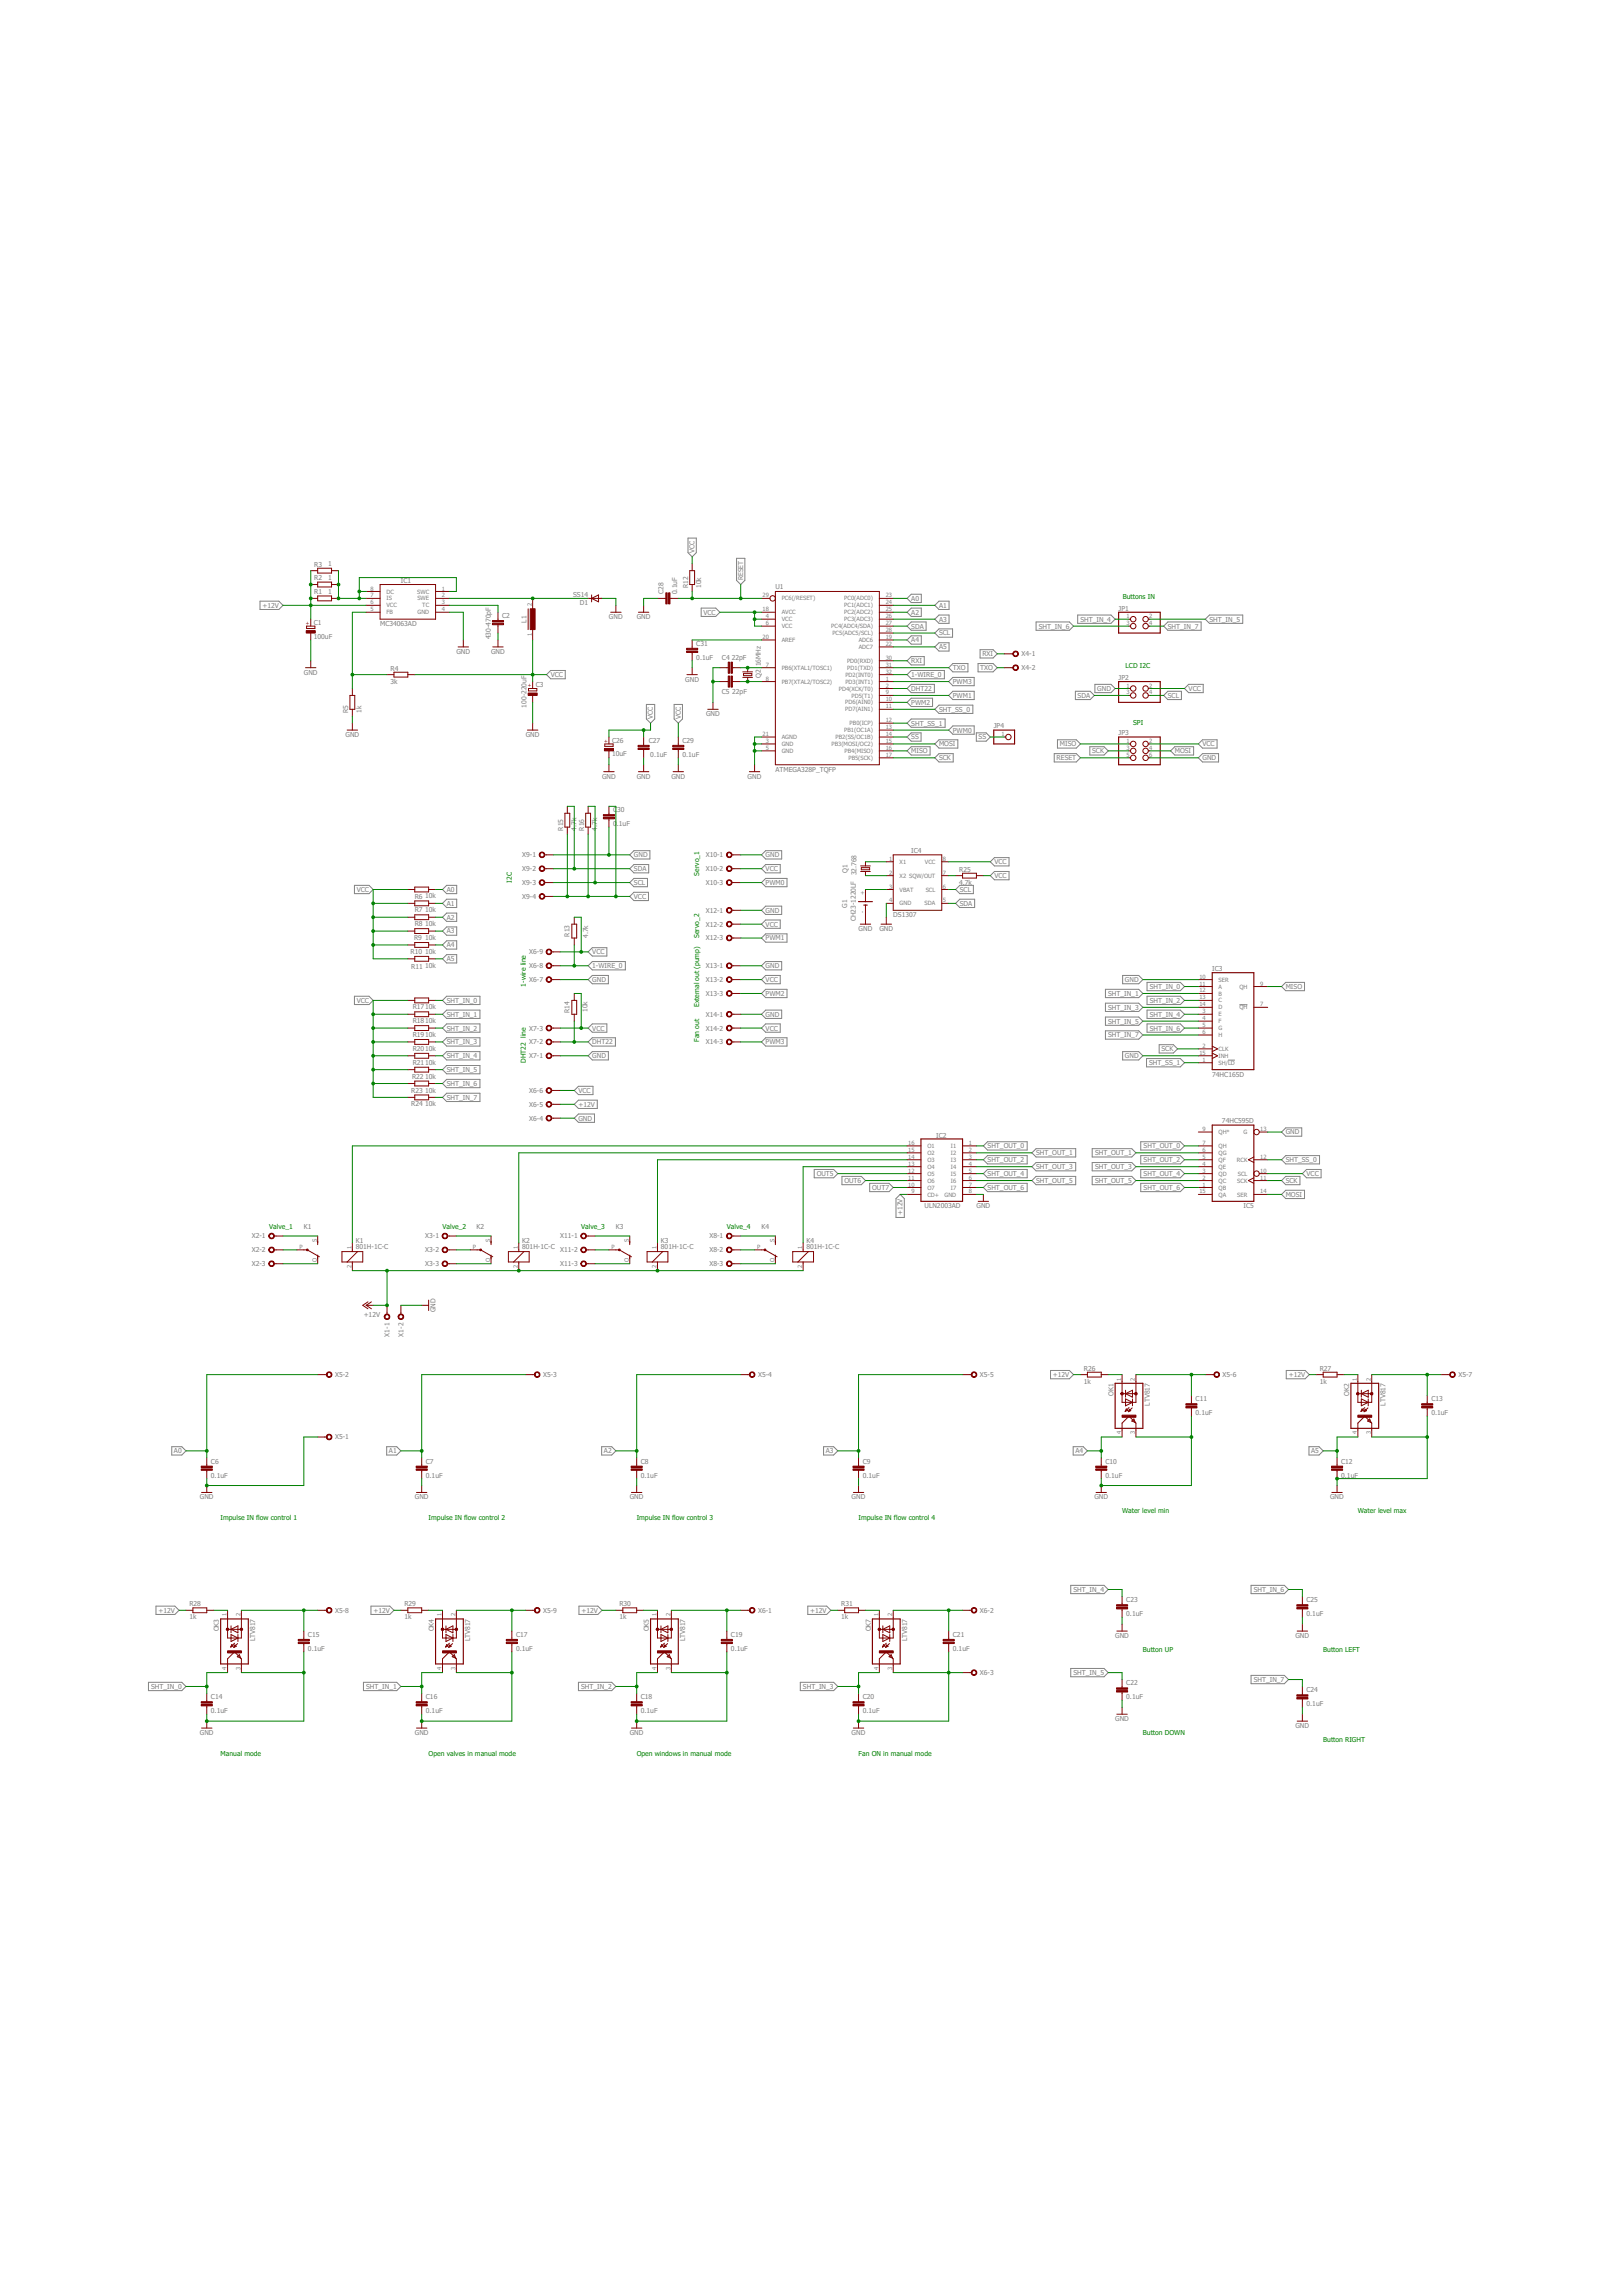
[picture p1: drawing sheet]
<svg xmlns="http://www.w3.org/2000/svg" width="594mm" height="841mm" viewBox="0 0 594 841" stroke-linecap="round" stroke-linejoin="round" font-family="sans-serif">
<defs><g id="words">
<g font-size="2.5" fill="#808080">
<text x="254.4" y="202.5" transform="rotate(-90 254.4 202.5)">VCC</text>
<text x="115.1" y="207.6">R3</text>
<text x="120.2" y="207.4">1</text>
<text x="115.1" y="212.7">R2</text>
<text x="120.2" y="212.4">1</text>
<text x="146.8" y="213.7">IC1</text>
<text x="252" y="215.5" transform="rotate(-90 252 215.5)">R12</text>
<text x="256.8" y="215.5" transform="rotate(-90 256.8 215.5)">10k</text>
<text x="272.2" y="212.7" transform="rotate(-90 272.2 212.7)">RESET</text>
<text x="284" y="216">U1</text>
<text x="115.1" y="217.8">R1</text>
<text x="120.2" y="217.5">1</text>
<text x="209.9" y="218.8">SS14</text>
<text x="212.4" y="221.6">D1</text>
<text x="243" y="217.8" transform="rotate(-90 243 217.8)">C28</text>
<text x="248" y="217.8" transform="rotate(-90 248 217.8)">0.1uF</text>
<text x="333.8" y="220.2">A0</text>
<text x="96.1" y="222.7">+12V</text>
<text x="183.9" y="226.5">C2</text>
<text x="223" y="226.9">GND</text>
<text x="233.2" y="226.9">GND</text>
<text x="257.7" y="225.3">VCC</text>
<text x="333.8" y="225.3">A2</text>
<text x="343.9" y="222.7">A1</text>
<text x="343.9" y="227.8">A3</text>
<text x="395.7" y="227.8">SHT_IN_4</text>
<text x="409.7" y="223.7">JP1</text>
<text x="443" y="227.8">SHT_IN_5</text>
<text x="115" y="229">C1</text>
<text x="139.2" y="229.4">MC34063AD</text>
<text x="192.8" y="228.2" transform="rotate(-90 192.8 228.2)">L1</text>
<text x="333.8" y="230.3">SDA</text>
<text x="343.9" y="232.9">SCL</text>
<text x="380.5" y="230.3">SHT_IN_6</text>
<text x="427.7" y="230.3">SHT_IN_7</text>
<text x="115" y="234">100uF</text>
<text x="167.2" y="239.6">GND</text>
<text x="179.7" y="234.3" transform="rotate(-90 179.7 234.3)">430-470pF</text>
<text x="179.9" y="239.6">GND</text>
<text x="255" y="236.7">C31</text>
<text x="333.8" y="235.4">A4</text>
<text x="343.9" y="238">A5</text>
<text x="143" y="245.7">R4</text>
<text x="255" y="241.8">0.1uF</text>
<text x="264.4" y="242">C4</text>
<text x="268" y="242">22pF</text>
<text x="278.7" y="244.2" transform="rotate(-90 278.7 244.2)">16MHz</text>
<text x="333.8" y="243">RXI</text>
<text x="349" y="245.6">TXO</text>
<text x="359.1" y="245.6">TXO</text>
<text x="359.8" y="240.5">RXI</text>
<text x="374.1" y="240.5">X4-1</text>
<text x="374.1" y="245.6">X4-2</text>
<text x="111.3" y="247.2">GND</text>
<text x="143" y="250.5">3k</text>
<text x="196.2" y="251.8">C3</text>
<text x="201.7" y="248.1">VCC</text>
<text x="251" y="249.8">GND</text>
<text x="278.7" y="248.5" transform="rotate(-90 278.7 248.5)">Q2</text>
<text x="333.8" y="248.1">1-WIRE_0</text>
<text x="349" y="250.7">PWM3</text>
<text x="409.7" y="249.1">JP2</text>
<text x="264.4" y="254.5">C5</text>
<text x="268.2" y="254.5">22pF</text>
<text x="333.8" y="253.2">DHT22</text>
<text x="349" y="255.7">PWM1</text>
<text x="394.7" y="255.7">SDA</text>
<text x="401.9" y="253.2">GND</text>
<text x="427.7" y="255.7">SCL</text>
<text x="435.4" y="253.2">VCC</text>
<text x="127.6" y="261.2" transform="rotate(-90 127.6 261.2)">R5</text>
<text x="132.4" y="261.2" transform="rotate(-90 132.4 261.2)">1k</text>
<text x="192.8" y="259.3" transform="rotate(-90 192.8 259.3)">100-220uF</text>
<text x="239.2" y="263.5" transform="rotate(-90 239.2 263.5)">VCC</text>
<text x="249.3" y="263.5" transform="rotate(-90 249.3 263.5)">VCC</text>
<text x="258.6" y="262.5">GND</text>
<text x="333.8" y="258.3">PWM2</text>
<text x="343.9" y="260.8">SHT_SS_0</text>
<text x="333.8" y="265.9">SHT_SS_1</text>
<text x="349" y="268.4">PWM0</text>
<text x="364" y="266.9">JP4</text>
<text x="409.7" y="269.5">JP3</text>
<text x="126.5" y="270.1">GND</text>
<text x="192.6" y="270.1">GND</text>
<text x="224.2" y="272.1">C26</text>
<text x="237.6" y="272.2">C27</text>
<text x="250" y="272.2">C29</text>
<text x="333.8" y="271">SS</text>
<text x="343.9" y="273.5">MOSI</text>
<text x="358.4" y="271">SS</text>
<text x="388.2" y="273.5">MISO</text>
<text x="440.4" y="273.5">VCC</text>
<text x="224.2" y="277.2">10uF</text>
<text x="238.2" y="277.3">0.1uF</text>
<text x="250" y="277.3">0.1uF</text>
<text x="333.8" y="276.1">MISO</text>
<text x="343.9" y="278.6">SCK</text>
<text x="387" y="278.6">RESET</text>
<text x="400" y="276.1">SCK</text>
<text x="430.3" y="276.1">MOSI</text>
<text x="440.4" y="278.6">GND</text>
<text x="220.5" y="285.3">GND</text>
<text x="233.2" y="285.3">GND</text>
<text x="245.9" y="285.3">GND</text>
<text x="273.8" y="285.3">GND</text>
<text x="284" y="282.8">ATMEGA328P_TQFP</text>
<text x="224.6" y="297.6">C</text>
<text x="226.1" y="297.6">30</text>
<text x="206.3" y="304.4" transform="rotate(-90 206.3 304.4)">R15</text>
<text x="211.1" y="304.4" transform="rotate(-90 211.1 304.4)">4.7k</text>
<text x="213.9" y="304.4" transform="rotate(-90 213.9 304.4)">R16</text>
<text x="218.7" y="304.4" transform="rotate(-90 218.7 304.4)">4.7k</text>
<text x="224.6" y="302.7">0</text>
<text x="225.9" y="302.7">.1uF</text>
<text x="191.3" y="314.2">X9-1</text>
<text x="232.2" y="314.2">GND</text>
<text x="258.5" y="314.2">X10-1</text>
<text x="280.4" y="314.2">GND</text>
<text x="333.8" y="312.8">IC4</text>
<text x="364.2" y="316.7">VCC</text>
<text x="191.3" y="319.2">X9-2</text>
<text x="232.2" y="319.2">SDA</text>
<text x="258.5" y="319.2">X10-2</text>
<text x="280.4" y="319.2">VCC</text>
<text x="310.4" y="319.9" transform="rotate(-90 310.4 319.9)">Q1</text>
<text x="313.7" y="320.8" transform="rotate(-90 313.7 320.8)">32.768</text>
<text x="351.3" y="319.4">R25</text>
<text x="364.2" y="321.8">VCC</text>
<text x="130.7" y="326.8">VCC</text>
<text x="151.9" y="329.3">R6</text>
<text x="155.7" y="329.3">10k</text>
<text x="163.6" y="326.8">A0</text>
<text x="191.3" y="324.3">X9-3</text>
<text x="191.3" y="329.4">X9-4</text>
<text x="232.2" y="324.3">SCL</text>
<text x="232.2" y="329.4">VCC</text>
<text x="258.5" y="324.3">X10-3</text>
<text x="280.4" y="324.3">PWM0</text>
<text x="351.3" y="324.2">4.7k</text>
<text x="351.5" y="326.8">SCL</text>
<text x="151.9" y="334.4">R7</text>
<text x="155.7" y="334.3">10k</text>
<text x="163.6" y="331.9">A1</text>
<text x="258.5" y="334.5">X12-1</text>
<text x="280.4" y="334.5">GND</text>
<text x="310.3" y="332.6" transform="rotate(-90 310.3 332.6)">G1</text>
<text x="351.5" y="331.9">SDA</text>
<text x="151.9" y="339.4">R8</text>
<text x="155.7" y="339.4">10k</text>
<text x="163.6" y="337">A2</text>
<text x="258.5" y="339.5">X12-2</text>
<text x="280.4" y="339.5">VCC</text>
<text x="313.4" y="337.6" transform="rotate(-90 313.4 337.6)">CH23-1220LF</text>
<text x="314.5" y="341.2">GND</text>
<text x="322.1" y="341.2">GND</text>
<text x="327.2" y="336.1">DS1307</text>
<text x="151.7" y="344.5">R9</text>
<text x="155.7" y="344.5">10k</text>
<text x="163.6" y="342.1">A3</text>
<text x="163.6" y="347.2">A4</text>
<text x="208.6" y="343.2" transform="rotate(-90 208.6 343.2)">R13</text>
<text x="215.4" y="343.7" transform="rotate(-90 215.4 343.7)">4.7k</text>
<text x="258.5" y="344.6">X12-3</text>
<text x="280.4" y="344.6">PWM1</text>
<text x="150.4" y="349.6">R10</text>
<text x="155.7" y="349.6">10k</text>
<text x="163.6" y="352.2">A5</text>
<text x="193.8" y="349.7">X6-9</text>
<text x="216.9" y="349.7">VCC</text>
<text x="150.6" y="354.9">R11</text>
<text x="155.7" y="354.9">10k</text>
<text x="193.8" y="359.9">X6-7</text>
<text x="193.8" y="354.8">X6-8</text>
<text x="216.9" y="359.9">GND</text>
<text x="216.9" y="354.8">1-WIRE_0</text>
<text x="258.5" y="354.8">X13-1</text>
<text x="258.5" y="359.9">X13-2</text>
<text x="280.4" y="354.8">GND</text>
<text x="280.4" y="359.9">VCC</text>
<text x="412" y="359.9">GND</text>
<text x="444" y="355.8">IC3</text>
<text x="258.5" y="364.9">X13-3</text>
<text x="280.4" y="364.9">PWM2</text>
<text x="405.8" y="364.9">SHT_IN_1</text>
<text x="421.1" y="362.4">SHT_IN_0</text>
<text x="470.9" y="362.4">MISO</text>
<text x="130.7" y="367.5">VCC</text>
<text x="151.2" y="369.9">R1710k</text>
<text x="163.6" y="367.5">SHT_IN_0</text>
<text x="208.6" y="371.2" transform="rotate(-90 208.6 371.2)">R14</text>
<text x="215.2" y="370.9" transform="rotate(-90 215.2 370.9)">10k</text>
<text x="405.8" y="370">SHT_IN_3</text>
<text x="421.1" y="367.5">SHT_IN_2</text>
<text x="151.2" y="375">R1810k</text>
<text x="163.6" y="372.6">SHT_IN_1</text>
<text x="163.6" y="377.6">SHT_IN_2</text>
<text x="193.8" y="377.6">X7-3</text>
<text x="216.9" y="377.6">VCC</text>
<text x="258.5" y="372.6">X14-1</text>
<text x="258.5" y="377.6">X14-2</text>
<text x="280.4" y="372.6">GND</text>
<text x="280.4" y="377.6">VCC</text>
<text x="405.8" y="375.1">SHT_IN_5</text>
<text x="421.1" y="372.6">SHT_IN_4</text>
<text x="421.1" y="377.6">SHT_IN_6</text>
<text x="151.2" y="380.1">R1910k</text>
<text x="163.6" y="382.7">SHT_IN_3</text>
<text x="193.8" y="382.7">X7-2</text>
<text x="216.9" y="382.7">DHT22</text>
<text x="258.5" y="382.7">X14-3</text>
<text x="280.4" y="382.7">PWM3</text>
<text x="405.8" y="380.2">SHT_IN_7</text>
<text x="151.2" y="385.2">R2010k</text>
<text x="163.6" y="387.8">SHT_IN_4</text>
<text x="193.8" y="387.8">X7-1</text>
<text x="216.9" y="387.8">GND</text>
<text x="412" y="387.8">GND</text>
<text x="425.4" y="385.3">SCK</text>
<text x="150.9" y="395.3">R22</text>
<text x="151.2" y="390.2">R2110k</text>
<text x="155.7" y="395.3">10k</text>
<text x="163.6" y="392.9">SHT_IN_5</text>
<text x="420.9" y="390.3">SHT_SS_1</text>
<text x="444" y="394.5">74HC165D</text>
<text x="150.6" y="400.4">R23</text>
<text x="155.7" y="400.4">10k</text>
<text x="163.6" y="398">SHT_IN_6</text>
<text x="193.8" y="400.5">X6-6</text>
<text x="211.9" y="400.5">VCC</text>
<text x="150.6" y="405.5">R24</text>
<text x="155.7" y="405.5">10k</text>
<text x="163.6" y="403">SHT_IN_7</text>
<text x="193.8" y="405.6">X6-5</text>
<text x="211.9" y="405.6">+12V</text>
<text x="193.8" y="410.7">X6-4</text>
<text x="211.9" y="410.7">GND</text>
<text x="447.6" y="411.6">74HC595D</text>
<text x="342.9" y="416.9">IC2</text>
<text x="470.9" y="415.7">GND</text>
<text x="361.7" y="420.8">SHT_OUT_0</text>
<text x="361.7" y="425.9">SHT_OUT_2</text>
<text x="379.5" y="423.4">SHT_OUT_1</text>
<text x="401.1" y="423.4">SHT_OUT_1</text>
<text x="418.8" y="420.8">SHT_OUT_0</text>
<text x="418.8" y="425.9">SHT_OUT_2</text>
<text x="470.9" y="425.9">SHT_SS_0</text>
<text x="299.1" y="431">OUT5</text>
<text x="361.7" y="431">SHT_OUT_4</text>
<text x="379.5" y="428.4">SHT_OUT_3</text>
<text x="401.1" y="428.4">SHT_OUT_3</text>
<text x="418.8" y="431">SHT_OUT_4</text>
<text x="478.5" y="431">VCC</text>
<text x="309.3" y="433.5">OUT6</text>
<text x="319.4" y="436.1">OUT7</text>
<text x="361.7" y="436.1">SHT_OUT_6</text>
<text x="379.5" y="433.5">SHT_OUT_5</text>
<text x="401.1" y="433.5">SHT_OUT_5</text>
<text x="418.8" y="436.1">SHT_OUT_6</text>
<text x="470.9" y="433.5">SCK</text>
<text x="338.6" y="442.8">ULN2003AD</text>
<text x="357.6" y="442.8">GND</text>
<text x="455.4" y="442.7">IC5</text>
<text x="470.9" y="438.6">MOSI</text>
<text x="330.6" y="445.2" transform="rotate(-90 330.6 445.2)">+12V</text>
<text x="92.2" y="453.8">X2-1</text>
<text x="111.3" y="450.4">K1</text>
<text x="130.3" y="455.5">K1</text>
<text x="155.7" y="453.8">X3-1</text>
<text x="174.5" y="450.4">K2</text>
<text x="191.3" y="455.5">K2</text>
<text x="205.2" y="453.8">X11-1</text>
<text x="225.6" y="450.4">K3</text>
<text x="242.1" y="455.5">K3</text>
<text x="259.9" y="453.8">X8-1</text>
<text x="278.9" y="450.4">K4</text>
<text x="295.4" y="455.5">K4</text>
<text x="92.2" y="458.9">X2-2</text>
<text x="130.3" y="457.6">801H-1C-C</text>
<text x="155.7" y="458.9">X3-2</text>
<text x="191.3" y="457.6">801H-1C-C</text>
<text x="205.2" y="458.9">X11-2</text>
<text x="242.1" y="457.6">801H-1C-C</text>
<text x="259.9" y="458.9">X8-2</text>
<text x="295.4" y="457.6">801H-1C-C</text>
<text x="92.2" y="464">X2-3</text>
<text x="155.7" y="464">X3-3</text>
<text x="205.2" y="464">X11-3</text>
<text x="259.9" y="464">X8-3</text>
<text x="133.2" y="482.7">+12V</text>
<text x="159.5" y="480.9" transform="rotate(-90 159.5 480.9)">GND</text>
<text x="142.6" y="489.8" transform="rotate(-90 142.6 489.8)">X1-1</text>
<text x="147.7" y="489.8" transform="rotate(-90 147.7 489.8)">X1-2</text>
<text x="397" y="502.2">R26</text>
<text x="483.4" y="502.2">R27</text>
<text x="122.7" y="504.6">X5-2</text>
<text x="198.9" y="504.6">X5-3</text>
<text x="277.6" y="504.6">X5-4</text>
<text x="358.9" y="504.6">X5-5</text>
<text x="385.7" y="504.6">+12V</text>
<text x="397" y="507">1k</text>
<text x="447.8" y="504.6">X5-6</text>
<text x="472" y="504.6">+12V</text>
<text x="483.4" y="507">1k</text>
<text x="534.2" y="504.6">X5-7</text>
<text x="407.8" y="511.5" transform="rotate(-90 407.8 511.5)">OK1</text>
<text x="421.1" y="515.2" transform="rotate(-90 421.1 515.2)">LTV817</text>
<text x="437.9" y="513.5">C11</text>
<text x="494.1" y="511.5" transform="rotate(-90 494.1 511.5)">OK2</text>
<text x="507.5" y="515.2" transform="rotate(-90 507.5 515.2)">LTV817</text>
<text x="524.2" y="513.5">C13</text>
<text x="437.9" y="518.6">0.1uF</text>
<text x="524.2" y="518.6">0.1uF</text>
<text x="122.7" y="527.5">X5-1</text>
<text x="63.7" y="532.6">A0</text>
<text x="142.5" y="532.6">A1</text>
<text x="221.2" y="532.6">A2</text>
<text x="302.5" y="532.6">A3</text>
<text x="393.9" y="532.6">A4</text>
<text x="480.2" y="532.6">A5</text>
<text x="77.2" y="536.4">C6</text>
<text x="156" y="536.4">C7</text>
<text x="234.7" y="536.4">C8</text>
<text x="316" y="536.4">C9</text>
<text x="404.9" y="536.4">C10</text>
<text x="491.2" y="536.4">C12</text>
<text x="77.2" y="541.5">0.1uF</text>
<text x="156" y="541.5">0.1uF</text>
<text x="234.7" y="541.5">0.1uF</text>
<text x="316" y="541.5">0.1uF</text>
<text x="404.9" y="541.5">0.1uF</text>
<text x="491.2" y="541.5">0.1uF</text>
<text x="73.2" y="549.5">GND</text>
<text x="151.9" y="549.5">GND</text>
<text x="230.7" y="549.5">GND</text>
<text x="311.9" y="549.5">GND</text>
<text x="400.8" y="549.5">GND</text>
<text x="487.2" y="549.5">GND</text>
<text x="393.2" y="583.4">SHT_IN_4</text>
<text x="412.5" y="587.2">C23</text>
<text x="459.2" y="583.4">SHT_IN_6</text>
<text x="478.5" y="587.2">C25</text>
<text x="58" y="591">+12V</text>
<text x="69.4" y="593.4">1k</text>
<text x="69.4" y="588.6">R28</text>
<text x="122.7" y="591">X5-8</text>
<text x="136.8" y="591">+12V</text>
<text x="148.1" y="593.4">1k</text>
<text x="148.1" y="588.6">R29</text>
<text x="198.9" y="591">X5-9</text>
<text x="213" y="591">+12V</text>
<text x="226.8" y="593.4">1k</text>
<text x="226.8" y="588.6">R30</text>
<text x="277.6" y="591">X6-1</text>
<text x="296.8" y="591">+12V</text>
<text x="308.1" y="593.4">1k</text>
<text x="308.1" y="588.6">R31</text>
<text x="358.9" y="591">X6-2</text>
<text x="412.5" y="592.3">0.1uF</text>
<text x="478.5" y="592.3">0.1uF</text>
<text x="80.2" y="597.8" transform="rotate(-90 80.2 597.8)">OK3</text>
<text x="112.8" y="599.9">C15</text>
<text x="158.9" y="597.8" transform="rotate(-90 158.9 597.8)">OK4</text>
<text x="189" y="599.9">C17</text>
<text x="237.6" y="597.8" transform="rotate(-90 237.6 597.8)">OK5</text>
<text x="267.7" y="599.9">C19</text>
<text x="318.9" y="597.8" transform="rotate(-90 318.9 597.8)">OK7</text>
<text x="349" y="599.9">C21</text>
<text x="93.5" y="601.5" transform="rotate(-90 93.5 601.5)">LTV817</text>
<text x="112.8" y="605">0.1uF</text>
<text x="172.2" y="601.5" transform="rotate(-90 172.2 601.5)">LTV817</text>
<text x="189" y="605">0.1uF</text>
<text x="251" y="601.5" transform="rotate(-90 251 601.5)">LTV817</text>
<text x="267.7" y="605">0.1uF</text>
<text x="332.2" y="601.5" transform="rotate(-90 332.2 601.5)">LTV817</text>
<text x="349" y="605">0.1uF</text>
<text x="408.4" y="600.3">GND</text>
<text x="474.5" y="600.3">GND</text>
<text x="358.9" y="613.8">X6-3</text>
<text x="393.2" y="613.8">SHT_IN_5</text>
<text x="412.5" y="617.7">C22</text>
<text x="459.2" y="616.4">SHT_IN_7</text>
<text x="55.4" y="618.9">SHT_IN_0</text>
<text x="77.2" y="622.7">C14</text>
<text x="134.1" y="618.9">SHT_IN_1</text>
<text x="156" y="622.7">C16</text>
<text x="212.8" y="618.9">SHT_IN_2</text>
<text x="234.7" y="622.7">C18</text>
<text x="294.1" y="618.9">SHT_IN_3</text>
<text x="316" y="622.7">C20</text>
<text x="412.5" y="622.7">0.1uF</text>
<text x="478.5" y="620.2">C24</text>
<text x="77.2" y="627.8">0.1uF</text>
<text x="156" y="627.8">0.1uF</text>
<text x="234.7" y="627.8">0.1uF</text>
<text x="316" y="627.8">0.1uF</text>
<text x="478.5" y="625.3">0.1uF</text>
<text x="73.2" y="635.8">GND</text>
<text x="151.9" y="635.8">GND</text>
<text x="230.7" y="635.8">GND</text>
<text x="311.9" y="635.8">GND</text>
<text x="408.4" y="630.7">GND</text>
<text x="474.5" y="633.3">GND</text>
</g>
<g font-size="2.5" fill="#008000">
<text x="411.2" y="219.5">Buttons IN</text>
<text x="412.2" y="244.9">LCD I2C</text>
<text x="415" y="265.8">SPI</text>
<text x="187.5" y="323.4" transform="rotate(-90 187.5 323.4)">I2C</text>
<text x="256" y="320.9" transform="rotate(-90 256 320.9)">Servo_1</text>
<text x="256" y="343.7" transform="rotate(-90 256 343.7)">Servo_2</text>
<text x="192.6" y="361.5" transform="rotate(-90 192.6 361.5)">1-wire line</text>
<text x="256" y="369.1" transform="rotate(-90 256 369.1)">External out (pump)</text>
<text x="256" y="381.8" transform="rotate(-90 256 381.8)">Fan out</text>
<text x="192.6" y="389.5" transform="rotate(-90 192.6 389.5)">DHT22 line</text>
<text x="98.6" y="450.4">Valve_1</text>
<text x="162.1" y="450.4">Valve_2</text>
<text x="212.9" y="450.4">Valve_3</text>
<text x="266.2" y="450.4">Valve_4</text>
<text x="80.8" y="557.1">Impulse IN flow control 1</text>
<text x="157" y="557.1">Impulse IN flow control 2</text>
<text x="233.2" y="557.1">Impulse IN flow control 3</text>
<text x="314.5" y="557.1">Impulse IN flow control 4</text>
<text x="411" y="554.5">Water level min</text>
<text x="497.3" y="554.5">Water level max</text>
<text x="418.6" y="605.3">Button UP</text>
<text x="484.6" y="605.3">Button LEFT</text>
<text x="418.6" y="635.8">Button DOWN</text>
<text x="484.6" y="638.4">Button RIGHT</text>
<text x="80.8" y="643.4">Manual mode</text>
<text x="157" y="643.4">Open valves in manual mode</text>
<text x="233.2" y="643.4">Open windows in manual mode</text>
<text x="314.5" y="643.4">Fan ON in manual mode</text>
</g>
<g font-size="2.1" fill="#808080">
<text x="135.7" y="216.4">8</text>
<text x="135.7" y="221.5">6</text>
<text x="135.7" y="218.9">7</text>
<text x="141.6" y="217.5">DC</text>
<text x="141.6" y="220.1">IS</text>
<text x="152.8" y="217.5">SWC</text>
<text x="152.9" y="220.1">SWE</text>
<text x="161.9" y="216.4">1</text>
<text x="161.9" y="218.9">2</text>
<text x="161.9" y="221.5">3</text>
<text x="279.3" y="218.9">29</text>
<text x="286.3" y="220.1">PC6(/RESET)</text>
<text x="309.2" y="220.1">PC0(ADC0)</text>
<text x="324.4" y="221.5">24</text>
<text x="324.4" y="218.9">23</text>
<text x="135.7" y="224">5</text>
<text x="141.6" y="222.6">VCC</text>
<text x="141.6" y="225.1">FB</text>
<text x="152.9" y="225.1">GND</text>
<text x="154.7" y="222.6">TC</text>
<text x="161.9" y="224">4</text>
<text x="194.7" y="222" transform="rotate(-90 194.7 222)">2</text>
<text x="279.3" y="224">18</text>
<text x="280.5" y="226.6">4</text>
<text x="286.3" y="227.7">VCC</text>
<text x="286.3" y="225.1">AVCC</text>
<text x="309.2" y="227.7">PC3(ADC3)</text>
<text x="309.2" y="225.1">PC2(ADC2)</text>
<text x="309.2" y="222.6">PC1(ADC1)</text>
<text x="324.4" y="226.6">26</text>
<text x="324.4" y="224">25</text>
<text x="412.6" y="226.6">1</text>
<text x="420.9" y="226.6">2</text>
<text x="194.7" y="232.9" transform="rotate(-90 194.7 232.9)">1</text>
<text x="280.5" y="229.1">6</text>
<text x="286.3" y="230.2">VCC</text>
<text x="304.5" y="230.2">PC4(ADC4/SDA)</text>
<text x="304.9" y="232.8">PC5(ADC5/SCL)</text>
<text x="324.4" y="231.6">28</text>
<text x="324.4" y="229.1">27</text>
<text x="412.6" y="229.1">3</text>
<text x="420.9" y="229.1">4</text>
<text x="279.3" y="234.2">20</text>
<text x="286.3" y="235.3">AREF</text>
<text x="314.5" y="237.8">ADC7</text>
<text x="314.5" y="235.3">ADC6</text>
<text x="324.4" y="236.7">22</text>
<text x="324.4" y="234.2">19</text>
<text x="280.5" y="244.3">7</text>
<text x="286.3" y="245.4">PB6(XTAL1/TOSC1)</text>
<text x="310.2" y="242.9">PD0(RXD)</text>
<text x="310.3" y="245.4">PD1(TXD)</text>
<text x="324.4" y="244.3">31</text>
<text x="324.4" y="241.8">30</text>
<text x="280.5" y="249.4">8</text>
<text x="286.3" y="250.5">PB7(XTAL2/TOSC2)</text>
<text x="309.6" y="250.5">PD3(INT1)</text>
<text x="309.6" y="248">PD2(INT0)</text>
<text x="324.4" y="252">2</text>
<text x="324.4" y="249.4">1</text>
<text x="324.4" y="246.9">32</text>
<text x="412.6" y="252">1</text>
<text x="420.9" y="252">2</text>
<text x="307.3" y="253.1">PD4(XCK/T0)</text>
<text x="311.9" y="255.6">PD5(T1)</text>
<text x="324.4" y="257">10</text>
<text x="324.4" y="254.5">9</text>
<text x="412.6" y="254.5">3</text>
<text x="420.9" y="254.5">4</text>
<text x="309.6" y="260.7">PD7(AIN1)</text>
<text x="309.6" y="258.1">PD6(AIN0)</text>
<text x="324.4" y="259.6">11</text>
<text x="279.3" y="269.7">21</text>
<text x="309.2" y="268.3">PB1(OC1A)</text>
<text x="311.2" y="265.8">PB0(ICP)</text>
<text x="324.4" y="269.7">14</text>
<text x="324.4" y="267.2">13</text>
<text x="324.4" y="264.7">12</text>
<text x="366.8" y="269.7">1</text>
<text x="280.5" y="272.3">3</text>
<text x="280.5" y="274.8">5</text>
<text x="286.3" y="273.4">GND</text>
<text x="286.3" y="275.9">GND</text>
<text x="286.3" y="270.8">AGND</text>
<text x="304.5" y="273.4">PB3(MOSI/OC2)</text>
<text x="306" y="270.8">PB2(SS/OC1B)</text>
<text x="309.3" y="275.9">PB4(MISO)</text>
<text x="324.4" y="274.8">16</text>
<text x="324.4" y="272.3">15</text>
<text x="412.6" y="272.3">1</text>
<text x="412.6" y="274.8">3</text>
<text x="420.9" y="272.3">2</text>
<text x="420.9" y="274.8">4</text>
<text x="310.7" y="278.5">PB5(SCK)</text>
<text x="324.4" y="277.3">17</text>
<text x="412.6" y="277.3">5</text>
<text x="420.9" y="277.3">6</text>
<text x="325.6" y="315.4">1</text>
<text x="329.5" y="316.6">X1</text>
<text x="338.8" y="316.6">VCC</text>
<text x="345.3" y="315.4">8</text>
<text x="325.6" y="320.5">2</text>
<text x="329.5" y="321.6">X2 SQW/OUT</text>
<text x="345.3" y="320.5">7</text>
<text x="316.6" y="328.1" transform="rotate(-90 316.6 328.1)">+</text>
<text x="325.6" y="325.6">3</text>
<text x="329.5" y="326.7">VBAT</text>
<text x="339.1" y="326.7">SCL</text>
<text x="345.3" y="325.6">6</text>
<text x="316.6" y="334.7" transform="rotate(-90 316.6 334.7)">-</text>
<text x="325.6" y="330.7">4</text>
<text x="329.5" y="331.8">GND</text>
<text x="338.7" y="331.8">SDA</text>
<text x="345.3" y="330.7">5</text>
<text x="439.3" y="358.6">10</text>
<text x="446.3" y="359.7">SER</text>
<text x="439.3" y="361.2">11</text>
<text x="439.3" y="363.7">12</text>
<text x="446.3" y="362.3">A</text>
<text x="446.3" y="364.8">B</text>
<text x="453.9" y="362.3">QH</text>
<text x="461.6" y="361.2">9</text>
<text x="439.3" y="366.2">13</text>
<text x="439.3" y="368.8">14</text>
<text x="440.5" y="371.3">3</text>
<text x="446.3" y="367.4">C</text>
<text x="446.3" y="369.9">D</text>
<text x="453.9" y="369.9">QH</text>
<text x="461.6" y="368.8">7</text>
<text x="440.5" y="373.9">4</text>
<text x="440.5" y="376.4">5</text>
<text x="446.3" y="372.4">E</text>
<text x="446.3" y="375">F</text>
<text x="446.3" y="377.5">G</text>
<text x="440.5" y="378.9">6</text>
<text x="446.3" y="380.1">H</text>
<text x="439.3" y="386.6">15</text>
<text x="440.5" y="389.1">1</text>
<text x="440.5" y="384">2</text>
<text x="446.3" y="385.1">CLK</text>
<text x="446.3" y="387.7">INH</text>
<text x="446.3" y="390.2">SH/LD</text>
<text x="332.7" y="419.6">16</text>
<text x="354.9" y="419.6">1</text>
<text x="440.5" y="419.6">7</text>
<text x="440.5" y="414.5">9</text>
<text x="446.3" y="415.6">QH*</text>
<text x="455.5" y="415.6">G</text>
<text x="461.6" y="414.5">13</text>
<text x="332.7" y="422.1">15</text>
<text x="332.7" y="424.7">14</text>
<text x="339.7" y="420.7">O1</text>
<text x="339.7" y="423.2">O2</text>
<text x="339.7" y="425.8">O3</text>
<text x="348.3" y="420.7">I1</text>
<text x="348.3" y="423.2">I2</text>
<text x="348.3" y="425.8">I3</text>
<text x="354.9" y="422.1">2</text>
<text x="354.9" y="424.7">3</text>
<text x="440.5" y="424.7">5</text>
<text x="440.5" y="422.1">6</text>
<text x="446.3" y="425.8">QF</text>
<text x="446.3" y="423.2">QG</text>
<text x="446.3" y="420.7">QH</text>
<text x="453" y="425.8">RCK</text>
<text x="461.6" y="424.7">12</text>
<text x="332.7" y="427.2">13</text>
<text x="332.7" y="429.7">12</text>
<text x="339.7" y="428.3">O4</text>
<text x="339.7" y="430.9">O5</text>
<text x="348.3" y="428.3">I4</text>
<text x="348.3" y="430.9">I5</text>
<text x="354.9" y="427.2">4</text>
<text x="354.9" y="429.7">5</text>
<text x="440.5" y="429.7">3</text>
<text x="440.5" y="427.2">4</text>
<text x="446.3" y="430.9">QD</text>
<text x="446.3" y="428.3">QE</text>
<text x="453.4" y="430.9">SCL</text>
<text x="461.6" y="429.7">10</text>
<text x="332.7" y="432.3">11</text>
<text x="332.7" y="434.8">10</text>
<text x="333.8" y="437.4">9</text>
<text x="339.7" y="433.4">O6</text>
<text x="339.7" y="435.9">O7</text>
<text x="348.3" y="433.4">I6</text>
<text x="348.3" y="435.9">I7</text>
<text x="354.9" y="432.3">6</text>
<text x="354.9" y="434.8">7</text>
<text x="354.9" y="437.4">8</text>
<text x="439.3" y="437.4">15</text>
<text x="440.5" y="434.8">1</text>
<text x="440.5" y="432.3">2</text>
<text x="446.3" y="435.9">QB</text>
<text x="446.3" y="433.4">QC</text>
<text x="453.2" y="433.4">SCK</text>
<text x="461.6" y="432.3">11</text>
<text x="461.6" y="437.4">14</text>
<text x="339.7" y="438.5">CD+</text>
<text x="345.9" y="438.5">GND</text>
<text x="446.3" y="438.5">QA</text>
<text x="453.2" y="438.5">SER</text>
<text x="116" y="455.1" transform="rotate(-90 116 455.1)">S</text>
<text x="179.5" y="455.1" transform="rotate(-90 179.5 455.1)">S</text>
<text x="230.3" y="455.1" transform="rotate(-90 230.3 455.1)">S</text>
<text x="283.6" y="455.1" transform="rotate(-90 283.6 455.1)">S</text>
<text x="109.7" y="457.7">P</text>
<text x="128.7" y="457.7" transform="rotate(-90 128.7 457.7)">1</text>
<text x="173.2" y="457.7">P</text>
<text x="189.7" y="457.7" transform="rotate(-90 189.7 457.7)">1</text>
<text x="224" y="457.7">P</text>
<text x="240.5" y="457.7" transform="rotate(-90 240.5 457.7)">1</text>
<text x="277.4" y="457.7">P</text>
<text x="293.8" y="457.7" transform="rotate(-90 293.8 457.7)">1</text>
<text x="116" y="462.4" transform="rotate(-90 116 462.4)">O</text>
<text x="128.7" y="464.6" transform="rotate(-90 128.7 464.6)">2</text>
<text x="179.5" y="462.4" transform="rotate(-90 179.5 462.4)">O</text>
<text x="189.7" y="464.6" transform="rotate(-90 189.7 464.6)">2</text>
<text x="230.3" y="462.4" transform="rotate(-90 230.3 462.4)">O</text>
<text x="240.5" y="464.6" transform="rotate(-90 240.5 464.6)">2</text>
<text x="283.6" y="462.4" transform="rotate(-90 283.6 462.4)">O</text>
<text x="293.8" y="464.6" transform="rotate(-90 293.8 464.6)">2</text>
<text x="410.6" y="505.9" transform="rotate(-90 410.6 505.9)">1</text>
<text x="415.7" y="505.9" transform="rotate(-90 415.7 505.9)">2</text>
<text x="497" y="505.9" transform="rotate(-90 497 505.9)">1</text>
<text x="502" y="505.9" transform="rotate(-90 502 505.9)">2</text>
<text x="410.6" y="525.6" transform="rotate(-90 410.6 525.6)">4</text>
<text x="415.7" y="525.6" transform="rotate(-90 415.7 525.6)">3</text>
<text x="497" y="525.6" transform="rotate(-90 497 525.6)">4</text>
<text x="502" y="525.6" transform="rotate(-90 502 525.6)">3</text>
<text x="83" y="592.3" transform="rotate(-90 83 592.3)">1</text>
<text x="88.1" y="592.3" transform="rotate(-90 88.1 592.3)">2</text>
<text x="161.7" y="592.3" transform="rotate(-90 161.7 592.3)">1</text>
<text x="166.8" y="592.3" transform="rotate(-90 166.8 592.3)">2</text>
<text x="240.5" y="592.3" transform="rotate(-90 240.5 592.3)">1</text>
<text x="245.5" y="592.3" transform="rotate(-90 245.5 592.3)">2</text>
<text x="321.7" y="592.3" transform="rotate(-90 321.7 592.3)">1</text>
<text x="326.8" y="592.3" transform="rotate(-90 326.8 592.3)">2</text>
<text x="83" y="611.9" transform="rotate(-90 83 611.9)">4</text>
<text x="88.1" y="611.9" transform="rotate(-90 88.1 611.9)">3</text>
<text x="161.7" y="611.9" transform="rotate(-90 161.7 611.9)">4</text>
<text x="166.8" y="611.9" transform="rotate(-90 166.8 611.9)">3</text>
<text x="240.5" y="611.9" transform="rotate(-90 240.5 611.9)">4</text>
<text x="245.5" y="611.9" transform="rotate(-90 245.5 611.9)">3</text>
<text x="321.7" y="611.9" transform="rotate(-90 321.7 611.9)">4</text>
<text x="326.8" y="611.9" transform="rotate(-90 326.8 611.9)">3</text>
</g>
<g font-size="1.8" fill="#800000">
<text x="113.2" y="229" transform="rotate(-90 113.2 229)">+</text>
<text x="194.5" y="251.9" transform="rotate(-90 194.5 251.9)">+</text>
<text x="222.4" y="272.2" transform="rotate(-90 222.4 272.2)">+</text>
</g>
<g font-size=".6" fill="#800080">
<text x="213.8" y="219.5">SpiceOrder 2</text>
<text x="218.9" y="219.5">SpiceOrder 1</text>
</g>
</g></defs>
<g fill="none" stroke="#808080" stroke-width=".37">
<path d="M252 197.2h3v5.3l-1.5 1.5-1.5-1.5zM269.8 204.6h3v8.1l-1.5 1.5-1.5-1.5zM332.2 219.3l1.6-1.5h3.6v3h-3.6zM95.2 220.3h6.9l1.6 1.5-1.6 1.6h-6.9zM256.8 222.8h5.3l1.6 1.6-1.6 1.5h-5.3zM332.2 224.4l1.6-1.6h3.6v3.1h-3.6zM332.2 234.5l1.6-1.5h3.6v3.1h-3.6zM332.2 229.4l1.6-1.5h5.4v3.1h-5.4zM342.4 232l1.5-1.5h5v3h-5zM342.4 221.8l1.5-1.5h3.7v3.1h-3.7zM342.4 226.9l1.5-1.5h3.7v3h-3.7zM342.4 237.1l1.5-1.6h3.7v3.1h-3.7z"/>
<path d="M359 238.1h4.7l1.6 1.5-1.6 1.5h-4.7zM379.5 227.9h12.2l1.5 1.5-1.5 1.6h-12.2zM394.7 225.4h12.2l1.5 1.5-1.5 1.5h-12.2zM427.7 227.9h12.2v3.1h-12.2l-1.5-1.6zM443 225.4h12.2v3h-12.2l-1.5-1.5zM201.7 245.7h5.3v3.1h-5.3l-1.5-1.6zM236.7 258.1h3.1v5.4l-1.5 1.5-1.6-1.5zM246.9 258.1h3.1v5.4l-1.6 1.5-1.5-1.5zM332.2 252.3l1.6-1.5h8.4v3h-8.4zM332.2 242.1l1.6-1.5h4.7v3.1h-4.7zM332.2 247.2l1.6-1.5h12.1v3.1h-12.1zM332.2 257.4l1.6-1.5h7.8v3h-7.8z"/>
<path d="M342.4 259.9l1.5-1.5h12.4v3.1h-12.4zM347.5 244.7l1.5-1.5h5.5v3h-5.5zM347.5 254.8l1.5-1.5h7.8v3.1h-7.8zM347.5 249.8l1.5-1.6h7.8v3.1h-7.8zM358.2 243.2h5.5l1.6 1.5-1.6 1.5h-5.5zM393.9 253.3h5.4l1.5 1.5-1.5 1.6h-5.4zM401 250.8h5.9l1.5 1.5-1.5 1.5h-5.9zM427.7 253.3h5v3.1h-5l-1.5-1.6zM433.8 252.3l1.6-1.5h5.3v3h-5.3zM332.2 270.1l1.6-1.5h3.6v3h-3.6zM332.2 265l1.6-1.5h12.4v3h-12.4zM333.8 273.6h6.9v3.1h-6.9l-1.6-1.5z"/>
<path d="M342.4 272.6l1.5-1.5h6.9v3.1h-6.9zM343.9 276.2h5.2v3h-5.2l-1.5-1.5zM347.5 267.5l1.5-1.5h7.8v3.1h-7.8zM357.6 268.6h3.6l1.5 1.5-1.5 1.5h-3.6zM386.1 276.2h8.1l1.5 1.5-1.5 1.5h-8.1zM387.3 271.1h6.9l1.5 1.5-1.5 1.6h-6.9zM399.2 273.6h5.2l1.5 1.6-1.5 1.5h-5.2zM428.8 275.2l1.5-1.6h6.9v3.1h-6.9zM438.9 277.7l1.5-1.5h5.9v3h-5.9zM440.4 271.1h5.4v3.1h-5.4l-1.5-1.6zM230.7 313.3l1.5-1.6h5.8v3.1h-5.8zM230.7 318.3l1.5-1.5h5.4v3.1h-5.4z"/>
<path d="M278.9 313.3l1.5-1.6h5.9v3.1h-5.9zM278.9 318.3l1.5-1.5h5.4v3.1h-5.4zM362.7 315.8l1.5-1.5h5.4v3h-5.4zM129.8 324.4h5.3l1.6 1.6-1.6 1.5h-5.3zM162.1 326l1.5-1.6h3.7v3.1h-3.7zM162.1 331l1.5-1.5h3.7v3.1h-3.7zM162.1 336.1l1.5-1.5h3.7v3.1h-3.7zM230.7 328.5l1.5-1.5h5.3v3h-5.3zM232.2 321.9h5v3.1h-5l-1.5-1.6zM278.9 333.6l1.5-1.5h5.9v3h-5.9zM278.9 323.4l1.5-1.5h7.8v3.1h-7.8zM278.9 338.7l1.5-1.6h5.4v3.1h-5.4z"/>
<path d="M351.5 324.4h5v3.1h-5l-1.5-1.5zM351.5 329.5h5.5v3.1h-5.5l-1.5-1.6zM362.7 320.9l1.5-1.5h5.4v3h-5.4zM162.1 341.2l1.5-1.5h3.7v3h-3.7zM162.1 346.3l1.5-1.5h3.7v3h-3.7zM162.1 351.4l1.5-1.6h3.7v3.1h-3.7zM215.4 359l1.5-1.5h5.9v3h-5.9zM215.4 348.8l1.5-1.5h5.4v3.1h-5.4zM216.9 352.4h12.1v3h-12.1l-1.5-1.5zM278.9 353.9l1.5-1.5h5.9v3h-5.9zM278.9 359l1.5-1.5h5.4v3h-5.4zM278.9 343.7l1.5-1.5h7.8v3.1h-7.8z"/>
<path d="M411.2 357.5h5.9l1.5 1.5-1.5 1.5h-5.9zM129.8 365.1h5.3l1.6 1.5-1.6 1.5h-5.3zM162.1 366.6l1.5-1.5h12.2v3h-12.2zM162.1 376.7l1.5-1.5h12.2v3.1h-12.2zM163.6 370.2h12.2v3h-12.2l-1.5-1.5zM215.4 376.7l1.5-1.5h5.4v3.1h-5.4zM278.9 371.7l1.5-1.5h5.9v3h-5.9zM278.9 376.7l1.5-1.5h5.4v3.1h-5.4zM278.9 364.1l1.5-1.6h7.8v3.1h-7.8zM404.9 362.5h12.2l1.5 1.6-1.5 1.5h-12.2zM404.9 367.6h12.2l1.5 1.5-1.5 1.6h-12.2zM404.9 372.7h12.2l1.5 1.5-1.5 1.5h-12.2z"/>
<path d="M404.9 377.8h12.2l1.5 1.5-1.5 1.5h-12.2zM420.1 370.2h12.2l1.5 1.5-1.5 1.5h-12.2zM420.1 360h12.2l1.5 1.5-1.5 1.6h-12.2zM420.1 365.1h12.2l1.5 1.5-1.5 1.5h-12.2zM420.1 375.2h12.2l1.5 1.5-1.5 1.6h-12.2zM453.9 368.2h3M469.4 361.5l1.5-1.5h6.9v3.1h-6.9zM162.1 381.8l1.5-1.5h12.2v3h-12.2zM162.1 386.9l1.5-1.5h12.2v3h-12.2zM162.1 392l1.5-1.5h12.2v3h-12.2zM162.1 397.1l1.5-1.6h12.2v3.1h-12.2zM210.3 399.6l1.6-1.5h5.3v3h-5.3z"/>
<path d="M215.4 386.9l1.5-1.5h5.9v3h-5.9zM215.4 381.8l1.5-1.5h8.5v3h-8.5zM278.9 381.8l1.5-1.5h7.8v3h-7.8zM411.2 385.4h5.9l1.5 1.5-1.5 1.5h-5.9zM419.9 387.9h12.4l1.5 1.5-1.5 1.6h-12.4zM424.6 382.8h5.2l1.5 1.6-1.5 1.5h-5.2zM449.8 388.5h2.5M162.1 402.1l1.5-1.5h12.2v3.1h-12.2zM210.3 409.8l1.6-1.6h5.8v3.1h-5.8zM210.3 404.7l1.6-1.5h6.9v3h-6.9zM360.2 419.9l1.5-1.5h14.5v3h-14.5zM417.8 418.4h14.5l1.5 1.5-1.5 1.5h-14.5z"/>
<path d="M469.4 414.8l1.5-1.5h5.9v3.1h-5.9zM298.2 428.6h7.1l1.6 1.5-1.6 1.5h-7.1zM308.4 431.1h7.1l1.5 1.5-1.5 1.5h-7.1zM318.5 433.6h7.1l1.6 1.6-1.6 1.5h-7.1zM329.7 437.7l1.5 1.5v7h-3v-7zM360.2 430.1l1.5-1.5h14.5v3h-14.5zM360.2 435.2l1.5-1.6h14.5v3.1h-14.5zM361.7 423.5h14.5v3h-14.5l-1.5-1.5zM378 427.5l1.5-1.5h14.5v3.1h-14.5zM378 422.5l1.5-1.6h14.5v3.1h-14.5zM379.5 431.1h14.5v3h-14.5l-1.5-1.5zM400 420.9h14.5l1.6 1.6-1.6 1.5h-14.5z"/>
<path d="M400 431.1h14.5l1.6 1.5-1.6 1.5h-14.5zM400 426h14.5l1.6 1.5-1.6 1.6h-14.5zM417.8 423.5h14.5l1.5 1.5-1.5 1.5h-14.5zM417.8 428.6h14.5l1.5 1.5-1.5 1.5h-14.5zM417.8 433.6h14.5l1.5 1.6-1.5 1.5h-14.5zM469.4 425l1.5-1.5h12.4v3h-12.4zM469.4 437.7l1.5-1.5h6.9v3h-6.9zM469.4 432.6l1.5-1.5h5.2v3h-5.2zM477 430.1l1.5-1.5h5.4v3h-5.4zM384.8 502.2h6.9l1.5 1.5-1.5 1.6h-6.9zM471.1 502.2h6.9l1.6 1.5-1.6 1.6h-6.9zM62.9 530.2h3.7l1.5 1.5-1.5 1.5h-3.7z"/>
<path d="M141.6 530.2h3.7l1.5 1.5-1.5 1.5h-3.7zM220.4 530.2h3.6l1.6 1.5-1.6 1.5h-3.6zM301.6 530.2h3.7l1.6 1.5-1.6 1.5h-3.7zM393.1 530.2h3.6l1.6 1.5-1.6 1.5h-3.6zM479.4 530.2h3.7l1.5 1.5-1.5 1.5h-3.7zM57.1 588.6h7l1.5 1.5-1.5 1.5h-7zM135.9 588.6h6.9l1.5 1.5-1.5 1.5h-6.9zM212 588.6h7l1.5 1.5-1.5 1.5h-7zM295.9 588.6h6.9l1.5 1.5-1.5 1.5h-6.9zM392.2 581h12.2l1.5 1.5-1.5 1.5h-12.2zM458.2 581h12.2l1.5 1.5-1.5 1.5h-12.2zM54.4 616.5h12.2l1.5 1.5-1.5 1.5h-12.2z"/>
<path d="M133.1 616.5h12.2l1.5 1.5-1.5 1.5h-12.2zM211.9 616.5h12.1l1.6 1.5-1.6 1.5h-12.1zM293.1 616.5h12.2l1.6 1.5-1.6 1.5h-12.2zM392.2 611.4h12.2l1.5 1.5-1.5 1.6h-12.2zM458.2 614h12.2l1.5 1.5-1.5 1.5h-12.2z"/>
</g>
<g fill="none" stroke="#800000" stroke-width=".37">
<path d="M113.8 214.2h2.6M113.8 219.3h2.6M113.8 209.1h2.6M116.4 208.2h5v1.8h-5zM116.4 213.3h5v1.8h-5zM116.4 218.4h5v1.8h-5zM121.4 214.2h2.6M121.4 219.3h2.6M121.4 209.1h2.6M134.1 216.7h5.1M134.1 219.3h5.1M139.2 214.2h20.3v12.7h-20.3z"/>
<path d="M159.5 216.7h5.1M159.5 219.3h5.1M195.1 219.3v5.1M215.4 219.3h5.1M216.7 219.3l2.5-1.3v2.6zM216.7 218v2.6M240.8 219.3h3.1M245.4 219.3h3M252.6 209.1h1.8v5.1h-1.8zM253.5 206.6v2.5M253.5 214.2v2.5M278.9 219.3h3.1"/>
<path d="M284 216.7h38.1v63.5h-38.1zM322.1 219.3h5.1M112.3 229.4h3v.9h-3zM113.8 226.9v2.5M113.8 232v2.5M134.1 224.4h5.1M134.1 221.8h5.1M159.5 224.4h5.1M159.5 221.8h5.1M167.8 237.1h3.8M169.7 234.5v2.6M180.5 237.1h3.8"/>
<path d="M182.4 224.4v3M182.4 228.9v3.1M182.4 234.5v2.6M193.4 223.1v7.6M195.1 229.4v5.1M223.7 224.4h3.8M225.6 221.8v2.6M233.8 224.4h3.8M235.7 221.8v2.6M253.5 234.5v3.1M253.5 239.1v3M278.9 224.4h5.1"/>
<path d="M278.9 226.9h5.1M278.9 229.4h5.1M278.9 234.5h5.1M322.1 224.4h5.1M322.1 237.1h5.1M322.1 226.9h5.1M322.1 221.8h5.1M322.1 229.4h5.1M322.1 234.5h5.1M322.1 232h5.1M367.8 239.6h3.3M413.5 226.9h.6"/>
<path d="M413.5 229.4h.6M420.6 226.9h.5M420.6 229.4h.5M111.9 244.7h3.8M113.8 242.1v2.6M128.2 254.8h1.7v5.1h-1.7zM129.1 252.3v2.5M129.1 259.9v2.6M141.8 247.2h2.5M144.3 246.3h5.1v1.8h-5.1zM149.4 247.2h2.5M193.6 252.3h3v.9h-3z"/>
<path d="M195.1 249.8v2.5M195.1 254.8v2.6M251.6 247.2h3.8M253.5 244.7v2.5M259.2 259.9h3.8M261.1 257.4v2.5M263.7 244.7h3M263.7 249.8h3M268.2 244.7h3.1M268.2 249.8h3.1M272.1 246.2h3.5M272.1 248.2h3.5"/>
<path d="M272.3 246.8h3.1v.8h-3.1zM273.8 244.7v1.5M273.8 248.2v1.6M278.9 244.7h5.1M278.9 249.8h5.1M322.1 244.7h5.1M322.1 252.3h5.1M322.1 247.2h5.1M322.1 254.8h5.1M322.1 259.9h5.1M322.1 249.8h5.1M322.1 257.4h5.1"/>
<path d="M322.1 242.1h5.1M367.8 244.7h3.3M413.5 252.3h.6M413.5 254.8h.6M420.6 252.3h.5M420.6 254.8h.5M127.1 267.5h3.9M129.1 265v2.5M193.2 267.5h3.8M195.1 265v2.5M221.5 272.6h3.1v.9h-3.1zM223 270.1v2.5"/>
<path d="M223 275.2v2.5M235.7 270.1v3M235.7 274.7v3M248.4 270.1v3M248.4 274.7v3M278.9 272.6h5.1M278.9 275.2h5.1M278.9 270.1h5.1M322.1 267.5h5.1M322.1 277.7h5.1M322.1 272.6h5.1M322.1 275.2h5.1"/>
<path d="M322.1 270.1h5.1M322.1 265h5.1M367.8 270.1h.6M413.5 277.7h.6M413.5 272.6h.6M413.5 275.2h.6M420.6 277.7h.5M420.6 272.6h.5M420.6 275.2h.5M206.9 298h1.8v5.1h-1.8zM207.8 295.5v2.5M214.5 298h1.8v5.1h-1.8z"/>
<path d="M215.4 295.5v2.5M221.1 282.8h3.8M223 280.2v2.6M223 295.5v3M233.8 282.8h3.8M235.7 280.2v2.6M246.5 282.8h3.8M248.4 280.2v2.6M274.5 282.8h3.8M276.4 280.2v2.6M199.4 313.3h3.3M199.4 318.3h3.3"/>
<path d="M207.8 303.1v2.5M215.4 303.1v2.5M223 300.1v3M268 313.3h3.3M268 318.3h3.3M315.2 319.4h3.6M315.2 317.3h3.6M315.5 318h3v.7h-3zM317 315.8v1.5M317 319.4v1.5M324.6 315.8h2.6M327.2 313.3h17.7v20.3h-17.7z"/>
<path d="M344.9 315.8h2.6M352.6 320h5v1.8h-5zM149.4 326h2.5M149.4 331h2.5M149.4 336.1h2.5M151.9 325.1h5.1v1.8h-5.1zM151.9 330.2h5.1v1.7h-5.1zM151.9 335.2h5.1v1.8h-5.1zM157 326h2.5M157 331h2.5M157 336.1h2.5M199.4 323.4h3.3"/>
<path d="M199.4 328.5h3.3M209.4 338.7h1.8v5h-1.8zM210.3 336.1v2.6M268 338.7h3.3M268 323.4h3.3M268 333.6h3.3M315.1 338.7h3.8M317 326v4.4M317 331.7v7M322.7 338.7h3.8M324.6 326h2.6M324.6 331h2.6"/>
<path d="M324.6 320.9h2.6M324.6 336.1v2.6M344.9 326h2.6M344.9 331h2.6M344.9 320.9h2.6M350 320.9h2.6M357.6 320.9h2.6M149.4 341.2h2.5M149.4 346.3h2.5M149.4 351.4h2.5M151.9 340.3h5.1v1.8h-5.1zM151.9 345.4h5.1v1.8h-5.1z"/>
<path d="M151.9 350.5h5.1v1.8h-5.1zM157 341.2h2.5M157 346.3h2.5M157 351.4h2.5M202 359h3.3M202 353.9h3.3M202 348.8h3.3M210.3 343.7v2.6M268 343.7h3.3M268 359h3.3M268 353.9h3.3M438.9 359h5.1"/>
<path d="M149.4 376.7h2.5M149.4 366.6h2.5M149.4 371.7h2.5M151.9 365.7h5.1v1.8h-5.1zM151.9 370.8h5.1v1.8h-5.1zM151.9 375.9h5.1v1.7h-5.1zM157 376.7h2.5M157 366.6h2.5M157 371.7h2.5M202 376.7h3.3M209.4 366.6h1.8v5.1h-1.8zM210.3 364.1v2.5"/>
<path d="M210.3 371.7v2.5M268 376.7h3.3M268 371.7h3.3M268 364.1h3.3M438.9 376.7h5.1M438.9 366.6h5.1M438.9 371.7h5.1M438.9 374.2h5.1M438.9 379.3h5.1M438.9 369.1h5.1M438.9 361.5h5.1M438.9 364.1h5.1"/>
<path d="M459.2 369.1h5.1M459.2 361.5h5.1M149.4 386.9h2.5M149.4 381.8h2.5M149.4 392h2.5M149.4 397.1h2.5M151.9 380.9h5.1v1.8h-5.1zM151.9 386h5.1v1.8h-5.1zM151.9 391.1h5.1v1.8h-5.1zM151.9 396.2h5.1v1.8h-5.1zM157 386.9h2.5M157 381.8h2.5"/>
<path d="M157 392h2.5M157 397.1h2.5M202 386.9h3.3M202 381.8h3.3M202 399.6h3.3M268 381.8h3.3M438.9 386.9h5.1M438.9 389.4h5.1M438.9 384.4h5.1M444 383.4l2 1-2 1M444 385.9l2 1-2 1M149.4 402.1h2.5"/>
<path d="M151.9 401.3h5.1v1.7h-5.1zM157 402.1h2.5M202 409.8h3.3M202 404.7h3.3M332.2 419.9h5.1M352.6 419.9h5M438.9 419.9h5.1M438.9 414.8h5.1M461.2 414.8h3.1M332.2 422.5h5.1M332.2 425h5.1M332.2 427.5h5.1"/>
<path d="M332.2 430.1h5.1M332.2 432.6h5.1M332.2 435.2h5.1M332.2 437.7h5.1M352.6 422.5h5M352.6 425h5M352.6 427.5h5M352.6 430.1h5M352.6 432.6h5M352.6 435.2h5M352.6 437.7h5M360.2 437.7v2.5"/>
<path d="M438.9 422.5h5.1M438.9 425h5.1M438.9 427.5h5.1M438.9 430.1h5.1M438.9 432.6h5.1M438.9 435.2h5.1M438.9 437.7h5.1M459.2 425h5.1M459.2 432.6h5.1M459.2 437.7h5.1M459.2 431.6l-2 1 2 1M459.2 424l-2 1 2 1"/>
<path d="M461.2 430.1h3.1M100.4 452.9h3.3M100.4 458h3.3M108.7 458h3.8l4.5 2.6M116.4 452.9v3.2M116.4 459.9v3.2M125.2 458.7h7.7v3.8h-7.7zM129.1 455.5v3.2M131 458.7l-3.9 3.8M163.9 452.9h3.3M163.9 458h3.3M172.2 458h3.8l4.5 2.6"/>
<path d="M179.9 452.9v3.2M179.9 459.9v3.2M186.2 458.7h7.6v3.8h-7.6zM190 455.5v3.2M191.9 458.7l-3.8 3.8M214.7 452.9h3.3M214.7 458h3.3M223 458h3.8l4.5 2.6M230.7 452.9v3.2M230.7 459.9v3.2M237 458.7h7.6v3.8h-7.6zM240.8 455.5v3.2"/>
<path d="M242.7 458.7l-3.8 3.8M268 452.9h3.3M268 458h3.3M276.4 458h3.8l4.4 2.6M284 452.9v3.2M284 459.9v3.2M290.3 458.7h7.7v3.8h-7.7zM294.2 455.5v3.2M296.1 458.7l-3.9 3.8M358.3 440.2h3.8M100.4 463.1h3.3M129.1 462.5v3.1"/>
<path d="M134.1 478.3h2.6M134.1 478.3l1.9 1.3M134.8 477.1l-1.9 1.2 1.9 1.3M136 477.1l-1.9 1.2M141.8 478.3v3.3M146.8 478.3v3.3M154.5 478.3h2.5M157 476.4v3.9M163.9 463.1h3.3M190 462.5v3.1M214.7 463.1h3.3M240.8 462.5v3.1"/>
<path d="M268 463.1h3.3M294.2 462.5v3.1M116.4 503.7h3.3M192.6 503.7h3.3M271.3 503.7h3.3M352.6 503.7h3.3M395.7 503.7h2.6M398.3 502.9h5.1v1.7h-5.1zM403.4 503.7h2.5M411 503.7v10.2h5.1v-10.2M411 510.7h5.1M412.2 512.6l2.6 1.3-2.6 1.3z"/>
<path d="M412.2 510.7l2.6-1.2v2.5zM412.2 509.5v2.5M412.5 516.3l.5 .5-.9 .4zM413.5 515.8l-1.4 1.4M413.6 516.4l.5 .6-.8 .3zM414.7 515.9l-1.4 1.4M414.8 512.6v2.6M436.4 511.4v3M436.4 515.9v3.1M441.5 503.7h3.3M482.1 503.7h2.5M484.6 502.9h5.1v1.7h-5.1z"/>
<path d="M489.7 503.7h2.6M497.3 503.7v10.2h5.1v-10.2M497.3 510.7h5.1M498.6 512.6l2.5 1.3-2.5 1.3zM498.6 510.7l2.5-1.2v2.5zM498.6 509.5v2.5M498.9 516.3l.5 .5-.9 .4zM499.9 515.8l-1.4 1.4M500 516.4l.5 .6-.9 .3zM501 515.9l-1.4 1.4M501.1 512.6v2.6M522.7 511.4v3"/>
<path d="M522.7 515.9v3.1M527.8 503.7h3.3M75.7 534.2v3.1M75.7 538.8v3M116.4 526.6h3.3M154.5 534.2v3.1M154.5 538.8v3M233.2 534.2v3.1M233.2 538.8v3M314.5 534.2v3.1M314.5 538.8v3M403.4 534.2v3.1"/>
<path d="M403.4 538.8v3M411 526.6v-5.1l2.5-2.5 2.6 2.5v5.1M415.3 520l.5 1.3-1.3-.5zM489.7 534.2v3.1M489.7 538.8v3M497.3 526.6v-5.1l2.6-2.5 2.5 2.5v5.1M501.6 520l.6 1.3-1.3-.5zM73.8 546.9h3.8M75.7 544.4v2.5M152.5 546.9h3.9M154.5 544.4v2.5M231.3 546.9h3.8"/>
<path d="M233.2 544.4v2.5M312.5 546.9h3.9M314.5 544.4v2.5M401.4 546.9h3.9M403.4 544.4v2.5M487.8 546.9h3.8M489.7 544.4v2.5M68.1 590.1h2.6M70.7 589.2h5v1.8h-5zM75.7 590.1h2.6M83.4 590.1v10.2h5v-10.2M83.4 597.1h5"/>
<path d="M84.6 599l2.5 1.3-2.5 1.2zM84.6 597.1l2.5-1.3v2.6zM84.6 595.8v2.6M87.1 599v2.5M111.3 597.7v3.1M116.4 590.1h3.3M146.8 590.1h2.6M149.4 589.2h5.1v1.8h-5.1zM154.5 590.1h2.5M162.1 590.1v10.2h5.1v-10.2M162.1 597.1h5.1M163.3 599l2.6 1.3-2.6 1.2z"/>
<path d="M163.3 597.1l2.6-1.3v2.6zM163.3 595.8v2.6M165.9 599v2.5M187.5 597.7v3.1M192.6 590.1h3.3M225.6 590.1h2.5M228.1 589.2h5.1v1.8h-5.1zM233.2 590.1h2.5M240.8 590.1v10.2h5.1v-10.2M240.8 597.1h5.1M242.1 597.1l2.5-1.3v2.6zM242.1 599l2.5 1.3-2.5 1.2z"/>
<path d="M242.1 595.8v2.6M244.6 599v2.5M266.2 597.7v3.1M271.3 590.1h3.3M306.9 590.1h2.5M309.4 589.2h5.1v1.8h-5.1zM314.5 590.1h2.5M322.1 590.1v10.2h5.1v-10.2M322.1 597.1h5.1M323.3 599l2.6 1.3-2.6 1.2zM323.3 597.1l2.6-1.3v2.6zM323.3 595.8v2.6"/>
<path d="M325.9 599v2.5M347.5 597.7v3.1M352.6 590.1h3.3M409.1 597.7h3.8M411 585v3.1M411 589.6v3M411 595.2v2.5M475.1 597.7h3.8M477 585v3.1M477 589.6v3M477 595.2v2.5M84.9 602.7l.5 .5-.9 .4z"/>
<path d="M85.9 602.2l-1.4 1.4M86 602.8l.5 .5-.9 .4zM87 602.3l-1.4 1.4M87.7 606.4l.5 1.2-1.3-.5zM88.2 607.6l.2 .3v5M88.2 607.6l-2.3-2.3-2.5 2.6v5M111.3 602.3v3M162.1 612.9v-5l2.5-2.6 2.6 2.6v5M163.6 602.7l.5 .5-.9 .4zM164.6 602.2l-1.4 1.4M164.7 602.8l.5 .5-.8 .4zM165.8 602.3l-1.4 1.4"/>
<path d="M166.4 606.4l.5 1.2-1.3-.5zM187.5 602.3v3M240.8 612.9v-5l2.6-2.6 2.5 2.6v5M242.3 602.7l.5 .5-.8 .4zM243.4 602.2l-1.4 1.4M243.5 602.8l.5 .5-.9 .4zM244.5 602.3l-1.4 1.4M245.1 606.4l.5 1.2-1.2-.5zM266.2 602.3v3M322.1 612.9v-5l2.5-2.6 2.6 2.6v5M323.6 602.7l.5 .5-.9 .4zM324.6 602.2l-1.4 1.4"/>
<path d="M324.7 602.8l.5 .5-.8 .4zM325.8 602.3l-1.4 1.4M326.4 606.4l.5 1.2-1.3-.5zM347.5 602.3v3M352.6 612.9h3.3M411 615.5v3M477 618v3.1M73.8 633.3h3.8M75.7 620.6v3M75.7 625.1v3.1M75.7 630.7v2.6M152.5 633.3h3.9"/>
<path d="M154.5 620.6v3M154.5 625.1v3.1M154.5 630.7v2.6M231.3 633.3h3.8M233.2 620.6v3M233.2 625.1v3.1M233.2 630.7v2.6M312.5 633.3h3.9M314.5 620.6v3M314.5 625.1v3.1M314.5 630.7v2.6M409.1 628.2h3.8"/>
<path d="M411 620.1v3M411 625.6v2.6M475.1 630.7h3.8M477 622.6v3M477 628.2v2.5"/>
<circle cx="283" cy="219.3" r=".99"/>
<circle cx="415.1" cy="226.9" r=".99"/>
<circle cx="415.1" cy="229.4" r=".99"/>
<circle cx="419.6" cy="226.9" r=".99"/>
<circle cx="419.6" cy="229.4" r=".99"/>
<circle cx="415.1" cy="252.3" r=".99"/>
<circle cx="415.1" cy="254.8" r=".99"/>
<circle cx="419.6" cy="252.3" r=".99"/>
<circle cx="419.6" cy="254.8" r=".99"/>
<circle cx="369.3" cy="270.1" r=".99"/>
<circle cx="415.1" cy="272.6" r=".99"/>
<circle cx="415.1" cy="275.2" r=".99"/>
<circle cx="415.1" cy="277.7" r=".99"/>
<circle cx="419.6" cy="272.6" r=".99"/>
<circle cx="419.6" cy="275.2" r=".99"/>
<circle cx="419.6" cy="277.7" r=".99"/>
<circle cx="460.2" cy="414.8" r=".99"/>
<circle cx="460.2" cy="430.1" r=".99"/>
</g>
<g fill="#800000" stroke="#800000" stroke-width=".37">
<path d="M98.8 452.1a1.03 1.03 0 0 1 1.6 .4 1.03 1.03 0 0 1-.7 1.4 1.03 1.03 0 0 1-1.3-1h.3a.76 .76 0 0 1 1.1-.7 .76 .76 0 0 1 .2 1.3 .76 .76 0 0 1-1.3-.3l-.3-.3z" fill-rule="evenodd"/>
<path d="M98.8 457.2a1.03 1.03 0 0 1 1.6 .4 1.03 1.03 0 0 1-.7 1.4 1.03 1.03 0 0 1-1.3-1h.3a.76 .76 0 0 1 1.1-.7 .76 .76 0 0 1 .2 1.3 .76 .76 0 0 1-1.3-.3l-.3-.3z" fill-rule="evenodd"/>
<path d="M98.8 462.3a1.03 1.03 0 0 1 1.6 .3 1.03 1.03 0 0 1-.7 1.5 1.03 1.03 0 0 1-1.3-1h.3a.76 .76 0 0 1 1.1-.7 .76 .76 0 0 1 .2 1.2 .76 .76 0 0 1-1.3-.3l-.3-.2z" fill-rule="evenodd"/>
<path d="M162.3 452.1a1.03 1.03 0 0 1 1.6 .4 1.03 1.03 0 0 1-.7 1.4 1.03 1.03 0 0 1-1.3-1h.3a.77 .77 0 0 1 1.1-.6 .77 .77 0 0 1 .1 1.3 .77 .77 0 0 1-1.2-.4l-.3-.3z" fill-rule="evenodd"/>
<path d="M162.3 457.2a1.03 1.03 0 0 1 1.6 .4 1.03 1.03 0 0 1-.7 1.4 1.03 1.03 0 0 1-1.3-1h.3a.77 .77 0 0 1 1.1-.6 .77 .77 0 0 1 .1 1.3 .77 .77 0 0 1-1.2-.4l-.3-.3z" fill-rule="evenodd"/>
<path d="M162.3 462.3a1.03 1.03 0 0 1 1.6 .3 1.03 1.03 0 0 1-.7 1.5 1.03 1.03 0 0 1-1.3-1h.3a.77 .77 0 0 1 1.1-.6 .77 .77 0 0 1 .1 1.3 .77 .77 0 0 1-1.2-.5l-.3-.2z" fill-rule="evenodd"/>
<path d="M410.6 510.5a.47 .47 0 0 1 .7-.1 .47 .47 0 0 1-.2 .8 .47 .47 0 0 1-.6-.5l.5 .1-.5-.1z" fill-rule="evenodd"/>
<path d="M415.6 510.5a.47 .47 0 0 1 .8-.1 .47 .47 0 0 1-.2 .8 .47 .47 0 0 1-.6-.5l.5 .1-.5-.1z" fill-rule="evenodd"/>
<path d="M496.9 510.5a.46 .46 0 0 1 .8-.1 .46 .46 0 0 1-.2 .8 .46 .46 0 0 1-.6-.5l.5 .1-.5-.1z" fill-rule="evenodd"/>
<path d="M502 510.5a.46 .46 0 0 1 .8-.1 .46 .46 0 0 1-.2 .8 .46 .46 0 0 1-.7-.5l.6 .1-.6-.1z" fill-rule="evenodd"/>
<path d="M200.2 386.3a1.02 1.02 0 0 1 1.7 0 1.02 1.02 0 0 1-.5 1.6 1.02 1.02 0 0 1-1.4-1h.3a.77 .77 0 0 1 1.1-.6 .77 .77 0 0 1 .1 1.3 .77 .77 0 0 1-1.2-.5l-.3-.2z" fill-rule="evenodd"/>
<path d="M200.2 381.3a1.02 1.02 0 0 1 1.7-.1 1.02 1.02 0 0 1-.5 1.6 1.02 1.02 0 0 1-1.4-1h.3a.77 .77 0 0 1 1.1-.6 .77 .77 0 0 1 .1 1.3 .77 .77 0 0 1-1.2-.4l-.3-.3z" fill-rule="evenodd"/>
<path d="M200.2 376.2a1.02 1.02 0 0 1 1.7-.1 1.02 1.02 0 0 1-.5 1.6 1.02 1.02 0 0 1-1.4-1h.3a.77 .77 0 0 1 1.1-.6 .77 .77 0 0 1 .1 1.3 .77 .77 0 0 1-1.2-.4l-.3-.3z" fill-rule="evenodd"/>
<path d="M197.7 312.7a1.02 1.02 0 0 1 1.6-.1 1.02 1.02 0 0 1-.4 1.6 1.02 1.02 0 0 1-1.4-.9h.3a.77 .77 0 0 1 1.1-.7 .77 .77 0 0 1 .1 1.3 .77 .77 0 0 1-1.2-.4l-.3-.2z" fill-rule="evenodd"/>
<path d="M197.7 317.8a1.02 1.02 0 0 1 1.6-.1 1.02 1.02 0 0 1-.4 1.6 1.02 1.02 0 0 1-1.4-1h.3a.77 .77 0 0 1 1.1-.6 .77 .77 0 0 1 .1 1.3 .77 .77 0 0 1-1.2-.4l-.3-.3z" fill-rule="evenodd"/>
<path d="M197.7 322.8a1.02 1.02 0 0 1 1.6 0 1.02 1.02 0 0 1-.4 1.6 1.02 1.02 0 0 1-1.4-1h.3a.77 .77 0 0 1 1.1-.6 .77 .77 0 0 1 .1 1.3 .77 .77 0 0 1-1.2-.5l-.3-.2z" fill-rule="evenodd"/>
<path d="M197.7 327.9a1.02 1.02 0 0 1 1.6-.1 1.02 1.02 0 0 1-.4 1.6 1.02 1.02 0 0 1-1.4-.9h.3a.77 .77 0 0 1 1.1-.7 .77 .77 0 0 1 .1 1.3 .77 .77 0 0 1-1.2-.4l-.3-.2z" fill-rule="evenodd"/>
<path d="M266.4 312.5a1.03 1.03 0 0 1 1.6 .3 1.03 1.03 0 0 1-.7 1.5 1.03 1.03 0 0 1-1.2-1h.2a.78 .78 0 0 1 1.1-.8 .78 .78 0 0 1 .2 1.3 .78 .78 0 0 1-1.2-.3l-.3-.2z" fill-rule="evenodd"/>
<path d="M266.4 317.5a1.03 1.03 0 0 1 1.6 .4 1.03 1.03 0 0 1-.7 1.4 1.03 1.03 0 0 1-1.2-1h.2a.78 .78 0 0 1 1.1-.7 .78 .78 0 0 1 .2 1.3 .78 .78 0 0 1-1.2-.3l-.3-.3z" fill-rule="evenodd"/>
<path d="M266.4 322.6a1.03 1.03 0 0 1 1.6 .4 1.03 1.03 0 0 1-.7 1.4 1.03 1.03 0 0 1-1.2-1h.2a.78 .78 0 0 1 1.1-.7 .78 .78 0 0 1 .2 1.2 .78 .78 0 0 1-1.2-.3l-.3-.2z" fill-rule="evenodd"/>
<path d="M266.4 332.8a1.03 1.03 0 0 1 1.6 .3 1.03 1.03 0 0 1-.7 1.5 1.03 1.03 0 0 1-1.2-1h.2a.78 .78 0 0 1 1.1-.8 .78 .78 0 0 1 .2 1.3 .78 .78 0 0 1-1.2-.3l-.3-.2z" fill-rule="evenodd"/>
<path d="M266.4 337.9a1.03 1.03 0 0 1 1.6 .3 1.03 1.03 0 0 1-.7 1.5 1.03 1.03 0 0 1-1.2-1h.2a.78 .78 0 0 1 1.1-.8 .78 .78 0 0 1 .2 1.3 .78 .78 0 0 1-1.2-.3l-.3-.2z" fill-rule="evenodd"/>
<path d="M266.4 342.9a1.03 1.03 0 0 1 1.6 .4 1.03 1.03 0 0 1-.7 1.4 1.03 1.03 0 0 1-1.2-1h.2a.78 .78 0 0 1 1.1-.7 .78 .78 0 0 1 .2 1.3 .78 .78 0 0 1-1.2-.3l-.3-.3z" fill-rule="evenodd"/>
<path d="M266.4 353.1a1.03 1.03 0 0 1 1.6 .3 1.03 1.03 0 0 1-.7 1.5 1.03 1.03 0 0 1-1.2-1h.2a.78 .78 0 0 1 1.1-.8 .78 .78 0 0 1 .2 1.3 .78 .78 0 0 1-1.2-.3l-.3-.2z" fill-rule="evenodd"/>
<path d="M266.4 358.2a1.03 1.03 0 0 1 1.6 .3 1.03 1.03 0 0 1-.7 1.5 1.03 1.03 0 0 1-1.2-1h.2a.78 .78 0 0 1 1.1-.8 .78 .78 0 0 1 .2 1.3 .78 .78 0 0 1-1.2-.3l-.3-.2z" fill-rule="evenodd"/>
<path d="M266.4 363.3a1.03 1.03 0 0 1 1.6 .3 1.03 1.03 0 0 1-.7 1.5 1.03 1.03 0 0 1-1.2-1h.2a.78 .78 0 0 1 1.1-.8 .78 .78 0 0 1 .2 1.3 .78 .78 0 0 1-1.2-.3l-.3-.2z" fill-rule="evenodd"/>
<path d="M266.4 370.9a1.03 1.03 0 0 1 1.6 .3 1.03 1.03 0 0 1-.7 1.5 1.03 1.03 0 0 1-1.2-1h.2a.78 .78 0 0 1 1.1-.8 .78 .78 0 0 1 .2 1.3 .78 .78 0 0 1-1.2-.3l-.3-.2z" fill-rule="evenodd"/>
<path d="M266.4 376a1.02 1.02 0 0 1 1.6 .3 1.02 1.02 0 0 1-.7 1.5 1.02 1.02 0 0 1-1.2-1.1h.2a.78 .78 0 0 1 1.1-.7 .78 .78 0 0 1 .2 1.3 .78 .78 0 0 1-1.2-.3l-.3-.3z" fill-rule="evenodd"/>
<path d="M266.4 381a1.02 1.02 0 0 1 1.6 .4 1.02 1.02 0 0 1-.7 1.4 1.02 1.02 0 0 1-1.2-1h.2a.78 .78 0 0 1 1.1-.7 .78 .78 0 0 1 .2 1.3 .78 .78 0 0 1-1.2-.3l-.3-.3z" fill-rule="evenodd"/>
<path d="M213.1 452.1a1.03 1.03 0 0 1 1.6 .4 1.03 1.03 0 0 1-.7 1.4 1.03 1.03 0 0 1-1.3-1h.3a.77 .77 0 0 1 1.1-.6 .77 .77 0 0 1 .1 1.3 .77 .77 0 0 1-1.2-.4l-.3-.3z" fill-rule="evenodd"/>
<path d="M213.1 457.2a1.03 1.03 0 0 1 1.6 .4 1.03 1.03 0 0 1-.7 1.4 1.03 1.03 0 0 1-1.3-1h.3a.77 .77 0 0 1 1.1-.6 .77 .77 0 0 1 .1 1.3 .77 .77 0 0 1-1.2-.4l-.3-.3z" fill-rule="evenodd"/>
<path d="M213.1 462.3a1.03 1.03 0 0 1 1.6 .3 1.03 1.03 0 0 1-.7 1.5 1.03 1.03 0 0 1-1.3-1h.3a.77 .77 0 0 1 1.1-.6 .77 .77 0 0 1 .1 1.3 .77 .77 0 0 1-1.2-.5l-.3-.2z" fill-rule="evenodd"/>
<path d="M266.4 452.1a1.03 1.03 0 0 1 1.6 .4 1.03 1.03 0 0 1-.7 1.4 1.03 1.03 0 0 1-1.2-1h.2a.78 .78 0 0 1 1.1-.7 .78 .78 0 0 1 .2 1.3 .78 .78 0 0 1-1.2-.3l-.3-.3z" fill-rule="evenodd"/>
<path d="M266.4 457.2a1.03 1.03 0 0 1 1.6 .4 1.03 1.03 0 0 1-.7 1.4 1.03 1.03 0 0 1-1.2-1h.2a.78 .78 0 0 1 1.1-.7 .78 .78 0 0 1 .2 1.3 .78 .78 0 0 1-1.2-.3l-.3-.3z" fill-rule="evenodd"/>
<path d="M266.4 462.3a1.03 1.03 0 0 1 1.6 .3 1.03 1.03 0 0 1-.7 1.5 1.03 1.03 0 0 1-1.2-1h.2a.78 .78 0 0 1 1.1-.7 .78 .78 0 0 1 .2 1.2 .78 .78 0 0 1-1.2-.3l-.3-.2z" fill-rule="evenodd"/>
<path d="M83.1 596.7a.45 .45 0 0 1 .7 .2 .45 .45 0 0 1-.4 .6 .45 .45 0 0 1-.5-.4h.5h-.5z" fill-rule="evenodd"/>
<path d="M88.2 596.7a.45 .45 0 0 1 .6 .2 .45 .45 0 0 1-.3 .6 .45 .45 0 0 1-.5-.4h.5h-.5z" fill-rule="evenodd"/>
<path d="M161.7 596.9a.46 .46 0 0 1 .7-.2 .46 .46 0 0 1-.1 .8 .46 .46 0 0 1-.7-.4h.5h-.5z" fill-rule="evenodd"/>
<path d="M166.8 596.9a.46 .46 0 0 1 .7-.2 .46 .46 0 0 1-.1 .8 .46 .46 0 0 1-.7-.4h.5h-.5z" fill-rule="evenodd"/>
<path d="M240.4 596.9a.46 .46 0 0 1 .8-.1 .46 .46 0 0 1-.2 .7 .46 .46 0 0 1-.7-.4h.6h-.6z" fill-rule="evenodd"/>
<path d="M245.5 596.9a.46 .46 0 0 1 .7-.1 .46 .46 0 0 1-.2 .7 .46 .46 0 0 1-.6-.4h.5h-.5z" fill-rule="evenodd"/>
<path d="M321.7 596.9a.46 .46 0 0 1 .7-.1 .46 .46 0 0 1-.2 .7 .46 .46 0 0 1-.6-.4h.5h-.5z" fill-rule="evenodd"/>
<path d="M326.8 596.9a.46 .46 0 0 1 .7-.1 .46 .46 0 0 1-.2 .7 .46 .46 0 0 1-.6-.4h.5h-.5z" fill-rule="evenodd"/>
<path d="M119.9 525.8a1.03 1.03 0 0 1 1.6 .3 1.03 1.03 0 0 1-.7 1.5 1.03 1.03 0 0 1-1.3-1h.3a.77 .77 0 0 1 1-.7 .77 .77 0 0 1 .3 1.2 .77 .77 0 0 1-1.3-.3l-.3-.2z" fill-rule="evenodd"/>
<path d="M119.9 502.9a1.03 1.03 0 0 1 1.6 .4 1.03 1.03 0 0 1-.7 1.4 1.03 1.03 0 0 1-1.3-1h.3a.76 .76 0 0 1 1-.7 .76 .76 0 0 1 .3 1.3 .76 .76 0 0 1-1.3-.3l-.3-.3z" fill-rule="evenodd"/>
<path d="M196.1 502.9a1.03 1.03 0 0 1 1.6 .4 1.03 1.03 0 0 1-.7 1.4 1.03 1.03 0 0 1-1.3-1h.3a.77 .77 0 0 1 1.1-.6 .77 .77 0 0 1 .1 1.3 .77 .77 0 0 1-1.2-.4l-.3-.3z" fill-rule="evenodd"/>
<path d="M274.8 502.9a1.03 1.03 0 0 1 1.6 .4 1.03 1.03 0 0 1-.7 1.4 1.03 1.03 0 0 1-1.3-1h.3a.78 .78 0 0 1 1.1-.7 .78 .78 0 0 1 .2 1.3 .78 .78 0 0 1-1.3-.3l-.3-.3z" fill-rule="evenodd"/>
<path d="M356.1 502.9a1.03 1.03 0 0 1 1.6 .4 1.03 1.03 0 0 1-.7 1.4 1.03 1.03 0 0 1-1.3-1h.3a.77 .77 0 0 1 1.1-.6 .77 .77 0 0 1 .1 1.3 .77 .77 0 0 1-1.2-.4l-.3-.3z" fill-rule="evenodd"/>
<path d="M445 502.9a1.03 1.03 0 0 1 1.6 .4 1.03 1.03 0 0 1-.7 1.5 1.03 1.03 0 0 1-1.3-1.1h.3a.78 .78 0 0 1 1-.7 .78 .78 0 0 1 .3 1.3 .78 .78 0 0 1-1.3-.3l-.3-.3z" fill-rule="evenodd"/>
<path d="M531.3 502.9a1.03 1.03 0 0 1 1.6 .4 1.03 1.03 0 0 1-.7 1.4 1.03 1.03 0 0 1-1.2-1h.2a.78 .78 0 0 1 1.1-.7 .78 .78 0 0 1 .2 1.3 .78 .78 0 0 1-1.2-.3l-.3-.3z" fill-rule="evenodd"/>
<path d="M119.9 589.3a1.03 1.03 0 0 1 1.6 .3 1.03 1.03 0 0 1-.7 1.5 1.03 1.03 0 0 1-1.3-1h.3a.76 .76 0 0 1 1-.7 .76 .76 0 0 1 .3 1.2 .76 .76 0 0 1-1.3-.3l-.3-.2z" fill-rule="evenodd"/>
<path d="M196.1 589.3a1.03 1.03 0 0 1 1.6 .3 1.03 1.03 0 0 1-.7 1.5 1.03 1.03 0 0 1-1.3-1h.3a.77 .77 0 0 1 1.1-.7 .77 .77 0 0 1 .1 1.3 .77 .77 0 0 1-1.2-.4l-.3-.2z" fill-rule="evenodd"/>
<path d="M274.8 589.3a1.03 1.03 0 0 1 1.6 .3 1.03 1.03 0 0 1-.7 1.5 1.03 1.03 0 0 1-1.3-1h.3a.78 .78 0 0 1 1.1-.8 .78 .78 0 0 1 .2 1.3 .78 .78 0 0 1-1.3-.3l-.3-.2z" fill-rule="evenodd"/>
<path d="M356.1 589.3a1.03 1.03 0 0 1 1.6 .3 1.03 1.03 0 0 1-.7 1.5 1.03 1.03 0 0 1-1.3-1h.3a.77 .77 0 0 1 1.1-.7 .77 .77 0 0 1 .1 1.3 .77 .77 0 0 1-1.2-.4l-.3-.2z" fill-rule="evenodd"/>
<path d="M356.1 612.2a1.02 1.02 0 0 1 1.6 .3 1.02 1.02 0 0 1-.7 1.5 1.02 1.02 0 0 1-1.3-1.1h.3a.77 .77 0 0 1 1.1-.6 .77 .77 0 0 1 .1 1.3 .77 .77 0 0 1-1.2-.4l-.3-.3z" fill-rule="evenodd"/>
<path d="M200.4 409a1.03 1.03 0 0 1 1.6 .3 1.03 1.03 0 0 1-.7 1.5 1.03 1.03 0 0 1-1.3-1h.3a.77 .77 0 0 1 1.1-.7 .77 .77 0 0 1 .1 1.3 .77 .77 0 0 1-1.2-.4l-.3-.2z" fill-rule="evenodd"/>
<path d="M200.2 404.1a1.02 1.02 0 0 1 1.7-.1 1.02 1.02 0 0 1-.5 1.6 1.02 1.02 0 0 1-1.4-.9h.3a.77 .77 0 0 1 1.1-.6 .77 .77 0 0 1 .1 1.2 .77 .77 0 0 1-1.2-.4l-.3-.2z" fill-rule="evenodd"/>
<path d="M200.2 399a1.02 1.02 0 0 1 1.7 0 1.02 1.02 0 0 1-.5 1.6 1.02 1.02 0 0 1-1.4-1h.3a.77 .77 0 0 1 1.1-.6 .77 .77 0 0 1 .1 1.3 .77 .77 0 0 1-1.2-.5l-.3-.2z" fill-rule="evenodd"/>
<path d="M200.2 358.4a1.02 1.02 0 0 1 1.7-.1 1.02 1.02 0 0 1-.5 1.6 1.02 1.02 0 0 1-1.4-.9h.3a.77 .77 0 0 1 1.1-.7 .77 .77 0 0 1 .1 1.3 .77 .77 0 0 1-1.2-.4l-.3-.2z" fill-rule="evenodd"/>
<path d="M200.2 353.3a1.02 1.02 0 0 1 1.7-.1 1.02 1.02 0 0 1-.5 1.6 1.02 1.02 0 0 1-1.4-.9h.3a.77 .77 0 0 1 1.1-.7 .77 .77 0 0 1 .1 1.3 .77 .77 0 0 1-1.2-.4l-.3-.2z" fill-rule="evenodd"/>
<path d="M200.2 348.2a1.02 1.02 0 0 1 1.7 0 1.02 1.02 0 0 1-.5 1.6 1.02 1.02 0 0 1-1.4-1h.3a.77 .77 0 0 1 1.1-.6 .77 .77 0 0 1 .1 1.3 .77 .77 0 0 1-1.2-.5l-.3-.2z" fill-rule="evenodd"/>
<path d="M141.1 481.7a1.03 1.03 0 0 1 1.6 .4 1.03 1.03 0 0 1-.7 1.4 1.03 1.03 0 0 1-1.3-1h.3a.77 .77 0 0 1 1.1-.6 .77 .77 0 0 1 .1 1.3 .77 .77 0 0 1-1.2-.4l-.3-.3z" fill-rule="evenodd"/>
<path d="M146.2 481.7a1.03 1.03 0 0 1 1.6 .4 1.03 1.03 0 0 1-.7 1.4 1.03 1.03 0 0 1-1.3-1h.3a.77 .77 0 0 1 1.1-.6 .77 .77 0 0 1 .1 1.3 .77 .77 0 0 1-1.2-.4l-.3-.3z" fill-rule="evenodd"/>
<path d="M371.3 238.8a1.03 1.03 0 0 1 1.6 .3 1.03 1.03 0 0 1-.7 1.5 1.03 1.03 0 0 1-1.2-1h.2a.77 .77 0 0 1 1.1-.6 .77 .77 0 0 1 .2 1.3 .77 .77 0 0 1-1.3-.5l-.2-.2z" fill-rule="evenodd"/>
<path d="M371.3 243.9a1.03 1.03 0 0 1 1.6 .3 1.03 1.03 0 0 1-.7 1.5 1.03 1.03 0 0 1-1.2-1h.2a.77 .77 0 0 1 1.1-.6 .77 .77 0 0 1 .2 1.2 .77 .77 0 0 1-1.3-.4l-.2-.2z" fill-rule="evenodd"/>
<circle cx="112.5" cy="458" r=".32"/>
<circle cx="176" cy="458" r=".33"/>
<circle cx="226.8" cy="458" r=".33"/>
<circle cx="280.2" cy="458" r=".33"/>
</g>
<g fill="#800000" stroke="#800000" stroke-width=".37">
<path d="M112.2 231.1h3.3v.9h-3.3z"/>
<path d="M193.4 254h3.3v.8h-3.3z"/>
<path d="M194.2 223.1h1.8v7.6h-1.8z"/>
<path d="M180.4 228.4h4v.5h-4z"/>
<path d="M180.4 227.4h4v.5h-4z"/>
<path d="M73.7 538.3h4.1v.5h-4.1z"/>
<path d="M73.7 537.3h4.1v.5h-4.1z"/>
<path d="M152.4 538.3h4.1v.5h-4.1z"/>
<path d="M152.4 537.3h4.1v.5h-4.1z"/>
<path d="M231.2 538.3h4v.5h-4z"/>
<path d="M231.2 537.3h4v.5h-4z"/>
<path d="M312.4 538.3h4.1v.5h-4.1z"/>
<path d="M312.4 537.3h4.1v.5h-4.1z"/>
<path d="M434.3 515.4h4.1v.5h-4.1z"/>
<path d="M434.3 514.4h4.1v.5h-4.1z"/>
<path d="M401.3 538.3h4.1v.5h-4.1z"/>
<path d="M401.3 537.3h4.1v.5h-4.1z"/>
<path d="M520.7 515.4h4.1v.5h-4.1z"/>
<path d="M520.7 514.4h4.1v.5h-4.1z"/>
<path d="M487.7 538.3h4v.5h-4z"/>
<path d="M487.7 537.3h4v.5h-4z"/>
<path d="M411 518.6h5.1v.8h-5.1z"/>
<path d="M497.3 518.6h5.1v.8h-5.1z"/>
<path d="M251.5 238.6h4v.5h-4z"/>
<path d="M251.5 237.6h4v.5h-4z"/>
<path d="M244.9 217.3h.5v4h-.5z"/>
<path d="M243.9 217.3h.5v4h-.5z"/>
<path d="M246.4 274.2h4.1v.5h-4.1z"/>
<path d="M246.4 273.1h4.1v.5h-4.1z"/>
<path d="M233.7 273.1h4.1v.5h-4.1z"/>
<path d="M233.7 274.2h4.1v.5h-4.1z"/>
<path d="M221 299.6h4.1v.5h-4.1z"/>
<path d="M221 298.5h4.1v.5h-4.1z"/>
<path d="M109.2 601.8h4.1v.5h-4.1z"/>
<path d="M109.2 600.8h4.1v.5h-4.1z"/>
<path d="M73.7 624.6h4.1v.5h-4.1z"/>
<path d="M73.7 623.6h4.1v.5h-4.1z"/>
<path d="M185.4 601.8h4.1v.5h-4.1z"/>
<path d="M185.4 600.8h4.1v.5h-4.1z"/>
<path d="M152.4 624.6h4.1v.5h-4.1z"/>
<path d="M152.4 623.6h4.1v.5h-4.1z"/>
<path d="M264.2 601.8h4v.5h-4z"/>
<path d="M264.2 600.8h4v.5h-4z"/>
<path d="M231.2 624.6h4v.5h-4z"/>
<path d="M231.2 623.6h4v.5h-4z"/>
<path d="M345.4 601.8h4.1v.5h-4.1z"/>
<path d="M345.4 600.8h4.1v.5h-4.1z"/>
<path d="M312.4 624.6h4.1v.5h-4.1z"/>
<path d="M312.4 623.6h4.1v.5h-4.1z"/>
<path d="M408.9 589.1h4.1v.5h-4.1z"/>
<path d="M408.9 588.1h4.1v.5h-4.1z"/>
<path d="M408.9 619.5h4.1v.6h-4.1z"/>
<path d="M408.9 618.5h4.1v.5h-4.1z"/>
<path d="M83.4 605h5v.7h-5z"/>
<path d="M162.1 605h5.1v.7h-5.1z"/>
<path d="M240.8 605h5.1v.7h-5.1z"/>
<path d="M322.1 605h5.1v.7h-5.1z"/>
<path d="M475 589.1h4v.5h-4z"/>
<path d="M475 588.1h4v.5h-4z"/>
<path d="M475 622.1h4v.5h-4z"/>
<path d="M475 621.1h4v.5h-4z"/>
<path d="M267.7 242.7h.5v4h-.5z"/>
<path d="M266.7 242.7h.5v4h-.5z"/>
<path d="M267.7 247.7h.5v4.1h-.5z"/>
<path d="M266.7 247.7h.5v4.1h-.5z"/>
<path d="M221.4 274.3h3.3v.9h-3.3z"/>
</g>
<g fill="none" stroke="#800000" stroke-width=".42">
<path d="M409.7 224.4h15.2v7.6h-15.2zM409.7 249.8h15.2v7.6h-15.2zM364 267.5h7.6v5.1h-7.6zM409.7 270.1h15.2v10.1h-15.2zM314.5 330.4h5M316.4 331.7h1.2M444 356.4h15.2v35.6h-15.2zM337.3 417.4h15.3v22.8h-15.3zM444 412.3h15.2v27.9h-15.2zM408.4 506.9h10.2v16.5h-10.2zM494.8 506.9h10.2v16.5h-10.2zM80.8 593.3h10.2v16.5h-10.2z"/>
<path d="M159.5 593.3h10.2v16.5h-10.2zM238.3 593.3h10.1v16.5h-10.1zM319.5 593.3h10.2v16.5h-10.2z"/>
</g>
<g fill="none" stroke="#008000" stroke-width=".37">
<path d="M113.8 209.1v17.8M124 209.1v10.2h10.1M131.6 216.7h2.5M164.6 219.3h50.8M164.6 216.7h2.6v-5h-35.6v7.6M220.5 219.3h5.1v2.5M240.8 219.3h-5.1v2.5M248.4 219.3h30.5M253.5 204v2.6M253.5 216.7v2.6M271.3 214.2v5.1M327.2 219.3h5"/>
<path d="M103.7 221.8h30.4M113.8 234.5v7.6M134.1 224.4h-5v27.9M164.6 224.4h5.1v10.1M164.6 221.8h17.8v2.6M182.4 232v2.5M195.1 234.5v15.3M253.5 234.5h25.4M263.7 224.4h15.2M276.4 224.4v5h2.5M276.4 226.9h2.5M327.2 224.4h5"/>
<path d="M327.2 221.8h15.2M327.2 226.9h15.2M327.2 234.5h5M327.2 229.4h5M327.2 232h15.2M327.2 237.1h15.2M365.3 239.6h2.5M393.2 229.4h20.3M408.4 226.9h5.1M421.1 226.9h20.4M421.1 229.4h5.1M129.1 247.2h12.7"/>
<path d="M151.9 247.2h48.3M195.1 257.4v7.6M253.5 242.1v2.6M261.1 249.8h2.6M263.7 244.7h-2.6v12.7M271.3 244.7h7.6M271.3 249.8h7.6M327.2 244.7h20.3M327.2 249.8h20.3M327.2 252.3h5M327.2 247.2h5M327.2 242.1h5"/>
<path d="M327.2 254.8h20.3M327.2 257.4h5M327.2 259.9h15.2M365.3 244.7h2.5M400.8 254.8h12.7M408.4 252.3h5.1M421.1 252.3h12.7M421.1 254.8h5.1M129.1 262.5v2.5M223 277.7v2.5M235.7 267.5v2.6M235.7 277.7v2.5"/>
<path d="M238.3 265v2.5h-15.3v2.6M248.4 265v5.1M248.4 277.7v2.5M276.4 272.6h2.5M276.4 275.2h2.5M278.9 270.1h-2.5v10.1M327.2 270.1h5M327.2 272.6h15.2M327.2 275.2h5M327.2 277.7h15.2M327.2 265h5M327.2 267.5h20.3"/>
<path d="M362.7 270.1h5.1M395.7 272.6h17.8M395.7 277.7h17.8M405.9 275.2h7.6M421.1 272.6h17.8M421.1 275.2h7.7M421.1 277.7h17.8M207.8 295.5h2.5v22.8M215.4 295.5h2.6v27.9M223 295.5h2.6v33M202.7 313.3h28M202.7 318.3h28"/>
<path d="M207.8 305.6v22.9M215.4 305.6v22.9M223 303.1v10.2M271.3 313.3h7.6M271.3 318.3h7.6M317 315.8h7.6M347.5 315.8h15.2M136.7 331h12.7M136.7 336.1h12.7M149.4 326h-12.7v25.4h12.7M159.5 326h2.6M159.5 331h2.6"/>
<path d="M159.5 336.1h2.6M202.7 323.4h28M202.7 328.5h28M210.3 336.1h2.6v12.7M271.3 333.6h7.6M271.3 323.4h7.6M271.3 338.7h7.6M317 326h7.6M317 320.9h7.6M324.6 331v5.1M347.5 326h2.5M347.5 331h2.5"/>
<path d="M347.5 320.9h2.5M360.2 320.9h2.5M136.7 341.2h12.7M136.7 346.3h12.7M159.5 341.2h2.6M159.5 346.3h2.6M159.5 351.4h2.6M205.3 353.9h10.1M205.3 359h10.1M205.3 348.8h10.1M210.3 346.3v7.6M271.3 353.9h7.6"/>
<path d="M271.3 359h7.6M271.3 343.7h7.6M418.6 359h20.3M136.7 371.7h12.7M136.7 376.7h12.7M149.4 366.6h-12.7v35.5h12.7M159.5 371.7h2.6M159.5 366.6h2.6M159.5 376.7h2.6M205.3 376.7h10.1M210.3 374.2v7.6M210.3 364.1h2.6v12.6"/>
<path d="M271.3 371.7h7.6M271.3 364.1h7.6M271.3 376.7h7.6M418.6 364.1h20.3M418.6 369.1h20.3M418.6 374.2h20.3M418.6 379.3h20.3M433.8 371.7h5.1M433.8 361.5h5.1M433.8 366.6h5.1M433.8 376.7h5.1M464.3 361.5h5.1"/>
<path d="M136.7 386.9h12.7M136.7 381.8h12.7M136.7 392h12.7M136.7 397.1h12.7M159.5 386.9h2.6M159.5 381.8h2.6M159.5 392h2.6M159.5 397.1h2.6M205.3 386.9h10.1M205.3 381.8h10.1M205.3 399.6h5M271.3 381.8h7.6"/>
<path d="M418.6 386.9h20.3M431.3 384.4h7.6M433.8 389.4h5.1M159.5 402.1h2.6M205.3 409.8h5M205.3 404.7h5M332.2 419.9h-203.1v35.6M357.6 419.9h2.6M433.8 419.9h5.1M464.3 414.8h5.1M306.9 430.1h25.3M317 432.6h15.2"/>
<path d="M327.2 435.2h5M329.7 437.7h2.5M332.2 422.5h-142.2v33M332.2 425h-91.4v30.5M332.2 427.5h-38v28M357.6 422.5h20.4M357.6 437.7h2.6M357.6 425h2.6M357.6 432.6h20.4M357.6 427.5h20.4M357.6 430.1h2.6M357.6 435.2h2.6"/>
<path d="M416.1 422.5h22.8M416.1 432.6h22.8M416.1 427.5h22.8M433.8 425h5.1M433.8 430.1h5.1M433.8 435.2h5.1M464.3 437.7h5.1M464.3 425h5.1M464.3 432.6h5.1M464.3 430.1h12.7M103.7 452.9h12.7M103.7 458h5"/>
<path d="M167.2 452.9h12.7M167.2 458h5M218 452.9h12.7M218 458h5M271.3 452.9h12.7M271.3 458h5.1M103.7 463.1h12.7M129.1 465.6h165.1M141.8 465.6v12.7h-5.1M146.8 478.3h7.7M167.2 463.1h12.7M218 463.1h12.7"/>
<path d="M271.3 463.1h12.7M116.4 503.7h-40.7v30.5M192.6 503.7h-38.1v30.5M271.3 503.7h-38.1v30.5M352.6 503.7h-38.1v30.5M393.2 503.7h2.5M405.9 503.7h5.1M416.1 503.7h25.4M436.4 519v25.4h-33v-2.6M436.4 503.7v7.7M479.6 503.7h2.5M492.3 503.7h5"/>
<path d="M502.4 503.7h25.4M522.7 503.7v7.7M522.7 519v22.8h-33v2.6M68.1 531.7h7.6M116.4 526.6h-5.1v17.8h-35.6v-2.6M146.8 531.7h7.7M225.6 531.7h7.6M306.9 531.7h7.6M398.3 531.7h5.1M411 526.6h-7.6v7.6M416.1 526.6h20.3M484.6 531.7h5.1"/>
<path d="M497.3 526.6h-7.6v7.6M502.4 526.6h20.3M154.5 541.8v2.6M233.2 541.8v2.6M314.5 541.8v2.6M65.6 590.1h2.5M78.3 590.1h5.1M88.4 590.1h28M111.3 590.1v7.6M144.3 590.1h2.5M157 590.1h5.1M167.2 590.1h25.4"/>
<path d="M187.5 590.1v7.6M220.5 590.1h5.1M235.7 590.1h5.1M245.9 590.1h25.4M266.2 590.1v7.6M304.3 590.1h2.6M317 590.1h5.1M327.2 590.1h25.4M347.5 590.1v7.6M405.9 582.5h5.1v2.5M411 592.6v2.6M471.9 582.5h5.1v2.5"/>
<path d="M477 592.6v2.6M68.1 618h7.6M83.4 612.9h-7.7v7.7M88.4 612.9h22.9M111.3 605.3v25.4h-35.6v-2.5M146.8 618h7.7M162.1 612.9h-7.6v7.7M167.2 612.9h20.3M187.5 605.3v25.4h-33v-2.5M225.6 618h7.6M240.8 612.9h-7.6v7.7M245.9 612.9h20.3"/>
<path d="M266.2 605.3v25.4h-33v-2.5M306.9 618h7.6M322.1 612.9h-7.6v7.7M327.2 612.9h25.4M347.5 605.3v25.4h-33v-2.5M405.9 612.9h5.1v2.6M471.9 615.5h5.1v2.5M411 623.1v2.5M477 625.6v2.6"/>
</g>
<g fill="#008000" stroke="#008000" stroke-width=".37">
<circle cx="522.7" cy="526.6" r=".51"/>
<circle cx="489.7" cy="541.8" r=".51"/>
<circle cx="436.4" cy="526.6" r=".51"/>
<circle cx="403.4" cy="544.4" r=".51"/>
<circle cx="75.7" cy="544.4" r=".51"/>
<circle cx="276.4" cy="272.6" r=".51"/>
<circle cx="276.4" cy="275.2" r=".51"/>
<circle cx="261.1" cy="249.8" r=".51"/>
<circle cx="223" cy="313.3" r=".51"/>
<circle cx="347.5" cy="612.9" r=".51"/>
<circle cx="314.5" cy="630.7" r=".51"/>
<circle cx="266.2" cy="612.9" r=".51"/>
<circle cx="233.2" cy="630.7" r=".51"/>
<circle cx="187.5" cy="612.9" r=".51"/>
<circle cx="154.5" cy="630.7" r=".51"/>
<circle cx="111.3" cy="612.9" r=".51"/>
<circle cx="75.7" cy="630.7" r=".51"/>
<circle cx="141.8" cy="465.6" r=".51"/>
<circle cx="190" cy="465.6" r=".51"/>
<circle cx="240.8" cy="465.6" r=".51"/>
<circle cx="141.8" cy="478.3" r=".51"/>
<circle cx="113.8" cy="221.8" r=".51"/>
<circle cx="113.8" cy="219.3" r=".51"/>
<circle cx="113.8" cy="214.2" r=".51"/>
<circle cx="195.1" cy="219.3" r=".51"/>
<circle cx="129.1" cy="247.2" r=".51"/>
<circle cx="522.7" cy="503.7" r=".51"/>
<circle cx="436.4" cy="503.7" r=".51"/>
<circle cx="131.6" cy="216.7" r=".51"/>
<circle cx="131.6" cy="219.3" r=".51"/>
<circle cx="124" cy="219.3" r=".51"/>
<circle cx="124" cy="214.2" r=".51"/>
<circle cx="75.7" cy="531.7" r=".51"/>
<circle cx="154.5" cy="531.7" r=".51"/>
<circle cx="233.2" cy="531.7" r=".51"/>
<circle cx="314.5" cy="531.7" r=".51"/>
<circle cx="210.3" cy="353.9" r=".51"/>
<circle cx="210.3" cy="318.3" r=".51"/>
<circle cx="218" cy="323.4" r=".51"/>
<circle cx="403.4" cy="531.7" r=".51"/>
<circle cx="489.7" cy="531.7" r=".51"/>
<circle cx="75.7" cy="618" r=".51"/>
<circle cx="154.5" cy="618" r=".51"/>
<circle cx="233.2" cy="618" r=".51"/>
<circle cx="314.5" cy="618" r=".51"/>
<circle cx="266.2" cy="590.1" r=".51"/>
<circle cx="187.5" cy="590.1" r=".51"/>
<circle cx="111.3" cy="590.1" r=".51"/>
<circle cx="347.5" cy="590.1" r=".51"/>
<circle cx="253.5" cy="219.3" r=".51"/>
<circle cx="271.3" cy="219.3" r=".51"/>
<circle cx="195.1" cy="247.2" r=".51"/>
<circle cx="136.7" cy="336.1" r=".51"/>
<circle cx="136.7" cy="331" r=".51"/>
<circle cx="136.7" cy="341.2" r=".51"/>
<circle cx="136.7" cy="346.3" r=".51"/>
<circle cx="212.9" cy="376.7" r=".51"/>
<circle cx="235.7" cy="267.5" r=".51"/>
<circle cx="276.4" cy="224.4" r=".51"/>
<circle cx="276.4" cy="226.9" r=".51"/>
<circle cx="212.9" cy="348.8" r=".51"/>
<circle cx="225.6" cy="328.5" r=".51"/>
<circle cx="215.4" cy="328.5" r=".51"/>
<circle cx="207.8" cy="328.5" r=".51"/>
<circle cx="136.7" cy="376.7" r=".51"/>
<circle cx="136.7" cy="371.7" r=".51"/>
<circle cx="136.7" cy="381.8" r=".51"/>
<circle cx="136.7" cy="386.9" r=".51"/>
<circle cx="136.7" cy="392" r=".51"/>
<circle cx="136.7" cy="397.1" r=".51"/>
<circle cx="273.8" cy="244.7" r=".51"/>
<circle cx="273.8" cy="249.8" r=".51"/>
<circle cx="210.3" cy="381.8" r=".51"/>
</g>
<use href="#words"/>
</svg>
